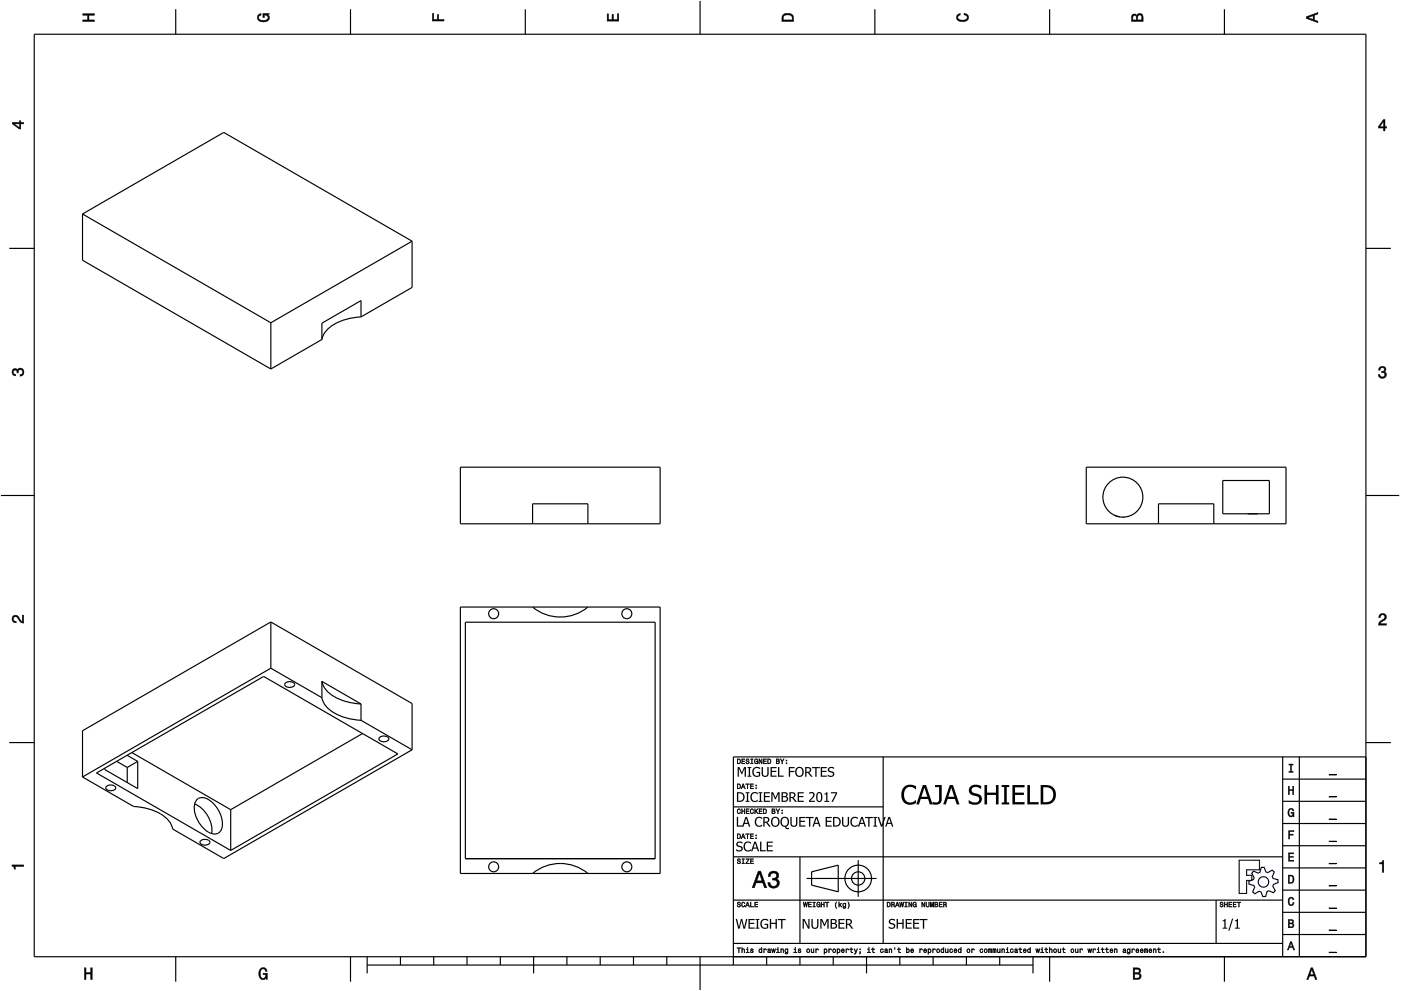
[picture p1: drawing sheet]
<svg xmlns="http://www.w3.org/2000/svg" width="420mm" height="297mm" viewBox="0 0 420 297" stroke-linecap="round" stroke-linejoin="round" font-family="sans-serif">
<g fill="none" stroke="#000" stroke-width=".35">
<path d="M10.3 10.3h399.3v276.5h-399.3zM52.7 2.8v7.5M105.1 2.8v7.5M157.5 2.8v7.5M210 .3v10M262.4 2.8v7.5M314.8 2.8v7.5M367.2 2.8v7.5M2.8 74.4h7.5M24.7 64.1l42.4-24.4 56.5 32.6M24.7 64.1v13.9l56.5 32.6M24.7 64.1l56.5 32.6"/>
<path d="M123.6 72.3l-42.4 24.4M123.6 72.3v13.9l-15.3 8.8M409.6 74.4h7.5M81.2 96.7v13.9M108.3 95a13.8 13.8 0 0 0-11.1 5l-.7 1.8M108.3 95v-4.9l-11.8 6.8v4.9M96.5 101.8l-15.3 8.8M.3 148.5h10M159.7 157h16.6M159.7 157h-21.6v-17h59.9v17h-21.7M159.7 157v-6h16.6v6M334.3 154.5l1.5 .4"/>
<path d="M336.7 155h.1M336.8 155h.1M336.9 155h-.1M337.1 155h-.2M347.4 157h16.6M347.4 157h-21.6v-17h59.9v17h-21.7M347.4 157v-6h16.6v6M366.7 144h14v10h-14zM374.2 154h3M409.6 148.5h10M81.2 186.4l-56.5 32.6v13.9M81.2 186.4l42.4 24.5v13.8"/>
<path d="M81.2 186.4v13.9M138.1 182h59.9v79.8h-59.9zM139.6 186.5h56.9v70.9h-56.9zM159.7 182a13 13 0 0 0 16.6 0M81.2 200.3l-56.5 32.6M81.2 200.3l15.3 8.8M85.6 204.7a1.86 1.86 0 0 1 2.8 .5 1.73 1.73 0 0 1-3 0zM96.5 209.1a8.4 8.4 0 0 0 6.1 5.7l2.7 .7 3 .4M96.5 204.2a8.4 8.4 0 0 0 6.1 5.7l2.7 .7 3 .4M96.5 204.2v4.9M96.5 204.2l11.8 6.8M108.3 215.9l15.3 8.8"/>
<path d="M108.3 211v4.9M108.7 219.9l-39.5 22.8M2.8 222.6h7.5M28.9 231.7l50.2-28.9 40.2 23.2-50.1 28.9zM32 235.7a1.86 1.86 0 0 1 2.7 .4 1.73 1.73 0 0 1-3 0zM35 228.2l3.2 1.8M38.1 226.4l3.2 1.8M38.2 230v4.6M39.5 225.6l29.7 17.1M41.3 228.2v8.2l-9.9-5.7v-.4M41.3 228.2l-3.1 1.8M59.1 239.7a2.9 2.9 0 0 1 3.7 .2 8.9 8.9 0 0 1 3.8 8.2 2.49 2.49 0 0 1-4.1 1.3 8.7 8.7 0 0 1-4-8.8z"/>
<path d="M113.9 221a1.86 1.86 0 0 1 2.7 .5 1.74 1.74 0 0 1-3 0zM123.6 224.7l-56.5 32.6-15.3-8.8a9 9 0 0 0-7-6l-4.7-.8-15.4-8.8M264.9 226.9v55.9M384.7 233.5h24.9M384.7 226.9v59.9M389.7 226.9v59.9M409.6 222.6h7.5M409.6 226.9h-189.7v62.4M58.4 241a8.7 8.7 0 0 1 5.1 8.8M60.2 252a1.86 1.86 0 0 1 2.8 .4 1.73 1.73 0 0 1-3 0zM69.2 242.7v12.2M188 258.3h.1"/>
<path d="M219.9 256.8h164.8M219.9 241.8h45M239.9 256.8v26M257.4 257.8v11M384.7 253.5h24.9M384.7 246.8h24.9M384.7 240.2h24.9M159.7 261.8a13 13 0 0 1 16.6 0M219.9 269.8h164.8M241.9 263.3h21M243.4 261.3l8-2v8l-8-2zM364.7 269.8v13"/>
<path d="M384.7 273.5h24.9M384.7 266.8h24.9M384.7 260.1h24.9M52.7 286.8v7.5M105.1 286.8v7.5M110.1 289.3h199.7M110.1 286.8v5M120.1 286.8v2.5M130.1 286.8v2.5M140.1 286.8v2.5M150 286.8v2.5M160 286.8v5"/>
<path d="M170 286.8v2.5M180 286.8v2.5M190 286.8v2.5M200 286.8v2.5M210 286.8v10M219.9 282.8h164.8M229.9 286.8v2.5M239.9 286.8v2.5M249.9 286.8v2.5M259.9 286.8v5M269.9 286.8v2.5M279.8 286.8v2.5"/>
<path d="M289.8 286.8v2.5M299.8 286.8v2.5M309.8 286.8v5M314.8 286.8v7.5M367.2 286.8v7.5M384.7 280.1h24.9"/>
<circle cx="336.8" cy="149" r="6"/>
<circle cx="148" cy="184" r="1.5"/>
<circle cx="188" cy="184" r="1.5"/>
<circle cx="148" cy="259.8" r="1.5"/>
<circle cx="188" cy="259.8" r="1.5"/>
<circle cx="257.4" cy="263.3" r="4"/>
<circle cx="257.4" cy="263.3" r="2"/>
</g>
<g fill="#000">
<path d="M24.8 4.1h3.5v.5h-1.6v1.4h1.6v.4h-3.5v-.4h1.5v-1.4h-1.5z" fill-rule="evenodd"/>
<path d="M77.5 4.4l.8-.3v.5h-.3a.68 .68 0 0 0-.5 .6 .68 .68 0 0 0 .4 .7 1.68 1.68 0 0 0 2.5-.6 .92 .92 0 0 0-1.1-.8v.8h-.5v-1.3h1.9v.3l-.4 .1 .4 .4a1.19 1.19 0 0 1-.9 1.7 1.9 1.9 0 0 1-2.7-1.3z" fill-rule="evenodd"/>
<path d="M129.7 4h.4v1.8h1v-1.4h.4v1.4h1.7v.5h-3.5z" fill-rule="evenodd"/>
<path d="M182.1 4.2h.4v1.7h1v-1.6h.5v1.6h1.2v-1.8h.4v2.2h-3.5z" fill-rule="evenodd"/>
<path d="M234.9 4.3a2.18 2.18 0 0 0-.4 2.1h3.5v-1.1a1.91 1.91 0 0 0-3.1-1zM235.2 4.7l.4-.2a1.44 1.44 0 0 1 2 .8v.7h-2.7l.1-1.1z" fill-rule="evenodd"/>
<path d="M287.1 4.4l.9-.4v.5l-.3 .1a.66 .66 0 0 0-.5 .6 .66 .66 0 0 0 .4 .6l.5 .2a1.58 1.58 0 0 0 2-.8 .9 .9 0 0 0-1-.7v-.5a1.24 1.24 0 0 1 1.4 1 1.24 1.24 0 0 1-1.1 1.4 1.92 1.92 0 0 1-2.6-1.2z" fill-rule="evenodd"/>
<path d="M339.6 4.4l-.3 2h3.5v-1.3a.98 .98 0 0 0-.7-1.1 .98 .98 0 0 0-1.2 .6 .83 .83 0 0 0-1.3-.2zM339.9 4.8l.4-.2 .4 .2 .1 1.2h-1.1zM341.3 4.7l.5-.2a.57 .57 0 0 1 .6 .7v.8h-1.2z" fill-rule="evenodd"/>
<path d="M391.7 5v.5l3.5 1.3v-.5l-1-.3v-1.4l1-.4v-.5zM392.2 5.3l1.6-.6v1.1z" fill-rule="evenodd"/>
<path d="M3.7 36.7v.4l2.1 1.6h.4v-1.6h.9v-.4h-.9v-.5h-.4v.5zM4.3 37.1h1.5v1.2z" fill-rule="evenodd"/>
<path d="M414.9 35.8l-1.5 2.1v.5h1.5v.8h.5v-.8h.5v-.4h-.5v-2.2zM414.9 36.4v1.6h-1.1z" fill-rule="evenodd"/>
<path d="M3.8 110.7a.85 .85 0 0 1 1.4 .2 1.11 1.11 0 0 1 1.6-.4 1.11 1.11 0 0 1 .3 1.6l-.6 .6-.5 .1v-.5a.72 .72 0 0 0 .9-.7 .72 .72 0 0 0-.8-.7 .72 .72 0 0 0-.6 .9h-.4a.62 .62 0 0 0-.4-.8 .62 .62 0 0 0-.8 .4 .62 .62 0 0 0 .5 .8h.3v.5a1.17 1.17 0 0 1-1.1-.7 1.17 1.17 0 0 1 .2-1.3z" fill-rule="evenodd"/>
<path d="M413.7 110.1a1.01 1.01 0 0 1 1.6-.2 1.01 1.01 0 0 1-.1 1.5 1.11 1.11 0 0 1 .4 1.6 1.11 1.11 0 0 1-1.6 .3l-.6-.6v-.5h.4a.72 .72 0 0 0 .7 .9 .72 .72 0 0 0 .7-.8 .72 .72 0 0 0-.9-.6v-.4a.62 .62 0 0 0 .8-.4 .62 .62 0 0 0-.4-.8 .62 .62 0 0 0-.8 .5v.4h-.5z" fill-rule="evenodd"/>
<path d="M3.9 184.7a1.22 1.22 0 0 1 2 .7l.8 .9v-1.9h.4v2.4a2.76 2.76 0 0 1-2.1-1.8 .69 .69 0 0 0-1 .5 .69 .69 0 0 0 .9 .7l-.1 .5a1.19 1.19 0 0 1-1.1-.7 1.19 1.19 0 0 1 .2-1.3z" fill-rule="evenodd"/>
<path d="M413.8 184.2a1.17 1.17 0 0 1 1.9 .3 1.17 1.17 0 0 1-1 1.7l-.8 .7h1.9v.5h-2.4a2.75 2.75 0 0 1 1.8-2.1 .69 .69 0 0 0-.5-1 .69 .69 0 0 0-.8 .8h-.4z" fill-rule="evenodd"/>
<path d="M221.1 227.5v1.5h.5a.77 .77 0 0 0 .6-.8 .77 .77 0 0 0-.6-.7zM221.3 227.6a.57 .57 0 0 1 .6 .6 .57 .57 0 0 1-.6 .6zM222.4 227.5v1.5h1v-.2h-.8v-.5h.7v-.2h-.7v-.5h.8v-.1zM223.8 227.5a.6 .6 0 0 0 .1 .7 .6 .6 0 0 0 .6 .2 .33 .33 0 0 1-.3 .4 .33 .33 0 0 1-.4-.3h-.2a.54 .54 0 0 0 .6 .5 .54 .54 0 0 0 .5-.6 .54 .54 0 0 0-.7-.4 .28 .28 0 0 1 .1-.4 .28 .28 0 0 1 .4 .3h.2l-.1-.2-.2-.3zM225.1 227.5v.1h.3v1.2h-.3v.2h.8v-.2h-.3v-1.2h.3v-.1zM226.4 227.6a.72 .72 0 0 0-.2 1 .72 .72 0 0 0 .9 .3l.2 .1v-.9h-.5v.2h.3l-.2 .5a.52 .52 0 0 1-.6-.6 .52 .52 0 0 1 .7-.4l.3 .1-.3-.5zM227.6 227.5v1.5h.2v-1.3l.5 1.3h.3v-1.5h-.2v1.2l-.6-1.2zM228.9 227.5v1.5h1v-.2h-.8v-.5h.7v-.2h-.7v-.5h.8v-.1zM230.2 227.5v1.5h.5a.77 .77 0 0 0 .6-.8 .77 .77 0 0 0-.6-.7zM230.4 227.6a.57 .57 0 0 1 .6 .6 .57 .57 0 0 1-.6 .6zM232.8 227.5v1.5h.5a.42 .42 0 0 0 .5-.4 .42 .42 0 0 0-.3-.5l.2-.2-.1-.3zM233 227.6h.3a.23 .23 0 0 1 .3 .3 .23 .23 0 0 1-.3 .2h-.3zM233 228.3h.3a.26 .26 0 0 1 .3 .2 .26 .26 0 0 1-.3 .3h-.3zM234 227.5l.5 .9v.6h.2v-.7l.5-.8h-.2l-.4 .7-.4-.7zM235.7 228.6v.4h.3v-.4zM235.7 227.8v.3h.3v-.3z" fill-rule="evenodd"/>
<path d="M221.1 234.9v1.5h.5a.77 .77 0 0 0 .6-.7 .77 .77 0 0 0-.6-.8zM221.3 235.1a.57 .57 0 0 1 .6 .6 .57 .57 0 0 1-.6 .6zM222.8 234.9l-.6 1.5h.2l.2-.4h.6l.1 .4h.2l-.5-1.5zM222.9 235.2l.2 .6h-.4zM223.6 234.9v.2h.5v1.3h.2v-1.3h.4v-.2zM225 234.9v1.5h1v-.1h-.8v-.5h.7v-.2h-.7v-.5h.8v-.2zM226.6 236.1v.3h.3v-.3zM226.6 235.3v.3h.3v-.3z" fill-rule="evenodd"/>
<path d="M386.3 235.7h.4v1h1v-1h.3v2.5h-.3v-1.2h-1v1.2h-.4z" fill-rule="evenodd"/>
<path d="M386.5 229h1.3v.3h-.5v1.9h.5v.3h-1.3v-.3h.5v-1.9h-.5z" fill-rule="evenodd"/>
<path d="M3.6 259.2h3.5v.5h-2.5v.8h-.3a.77 .77 0 0 0-.7-.9z" fill-rule="evenodd"/>
<path d="M221.2 257.5a.6 .6 0 0 0 .1 .7 .6 .6 0 0 0 .6 .2 .33 .33 0 0 1-.3 .4 .33 .33 0 0 1-.4-.4h-.2a.54 .54 0 0 0 .6 .6 .54 .54 0 0 0 .5-.7 .54 .54 0 0 0-.7-.3 .28 .28 0 0 1 .2-.5 .28 .28 0 0 1 .3 .3h.2l-.1-.2-.2-.2zM222.5 257.4v.2h.3v1.1h-.3v.2h.8v-.2h-.3v-1.1h.3v-.2zM223.7 257.4v.2h.8l-.9 1.3h1.1v-.2h-.8l.8-1.3zM225 257.4v1.5h1v-.2h-.8v-.5h.7v-.2h-.7v-.4h.8v-.2z" fill-rule="evenodd"/>
<path d="M221.1 249.9v1.5h.5a.77 .77 0 0 0 .6-.7 .77 .77 0 0 0-.6-.8zM221.3 250.1a.57 .57 0 0 1 .6 .6 .57 .57 0 0 1-.6 .5zM222.8 249.9l-.6 1.5h.2l.2-.4h.6l.1 .4h.2l-.5-1.5zM222.9 250.1l.2 .7h-.4zM223.6 249.9v.2h.5v1.3h.2v-1.3h.4v-.2zM225 249.9v1.5h1v-.2h-.8v-.5h.7v-.2h-.7v-.4h.8v-.2zM226.6 251.1v.3h.3v-.3zM226.6 250.3v.3h.3v-.3z" fill-rule="evenodd"/>
<path d="M221.2 242.6a.72 .72 0 0 0-.2 1 .72 .72 0 0 0 1 .2l.1-.4-.4 .4a.56 .56 0 0 1-.4-.6 .56 .56 0 0 1 .5-.6l.3 .3-.3-.5zM222.4 242.4v1.5h.2v-.7h.6v.7h.2v-1.5h-.2v.6h-.6v-.6zM223.7 242.4v1.5h1v-.2h-.8v-.5h.7v-.1h-.7v-.5h.8v-.2zM225.1 242.6a.72 .72 0 0 0-.2 1 .72 .72 0 0 0 1 .2l.1-.4-.4 .4a.56 .56 0 0 1-.4-.6 .56 .56 0 0 1 .5-.6l.3 .3-.3-.5zM226.3 242.4v1.5h.2l.2-.7 .5 .7h.2l-.6-.8 .6-.7h-.2l-.7 .7v-.7zM227.6 242.4v1.5h1v-.2h-.8v-.5h.7v-.1h-.7v-.5h.8v-.2zM228.9 242.4v1.5h.5a.77 .77 0 0 0 .6-.7 .77 .77 0 0 0-.6-.8zM229.1 242.6a.57 .57 0 0 1 .6 .6 .57 .57 0 0 1-.6 .5zM231.5 242.4v1.5h.5a.42 .42 0 0 0 .5-.3 .42 .42 0 0 0-.3-.5l.2-.2-.1-.4zM231.7 242.6h.3a.23 .23 0 0 1 .3 .2 .23 .23 0 0 1-.3 .3h-.3zM231.7 243.2h.3a.26 .26 0 0 1 .3 .3 .26 .26 0 0 1-.3 .2h-.3zM232.7 242.4l.5 .9v.6h.2v-.6l.5-.9h-.2l-.4 .7-.4-.7zM234.4 243.6v.3h.3v-.3zM234.4 242.8v.3h.3v-.3z" fill-rule="evenodd"/>
<path d="M386.4 255.6h1.6v.3h-1.3v.8h1.2v.3h-1.2v.8h1.3v.3h-1.6z" fill-rule="evenodd"/>
<path d="M386.4 249h1.7v.3h-1.3v.7h1v.3h-1v1.2h-.4z" fill-rule="evenodd"/>
<path d="M386.5 242.6a.85 .85 0 0 1 .9-.3 .85 .85 0 0 1 .6 .8h-.3l-.3-.5a1.04 1.04 0 0 0-.9 .9 1.04 1.04 0 0 0 .7 1.1l.4-.2 .1-.6h-.5v-.3h.9v1.3l-.3-.3-.4 .4a1.2 1.2 0 0 1-1.1-1.9z" fill-rule="evenodd"/>
<path d="M221.2 270.5a.6 .6 0 0 0 .1 .6 .6 .6 0 0 0 .6 .3 .33 .33 0 0 1-.3 .4 .33 .33 0 0 1-.4-.4h-.2a.54 .54 0 0 0 .6 .6 .54 .54 0 0 0 .5-.7 .54 .54 0 0 0-.7-.4 .28 .28 0 0 1 .2-.4 .28 .28 0 0 1 .3 .3h.2l-.1-.2-.2-.2zM222.5 270.5a.72 .72 0 0 0-.2 1 .72 .72 0 0 0 1 .3l.1-.5-.4 .4a.56 .56 0 0 1-.4-.6 .56 .56 0 0 1 .5-.5l.3 .2-.3-.4zM224.1 270.4l-.6 1.5h.2l.2-.5h.6l.1 .5h.2l-.5-1.5zM224.2 270.6l.2 .7h-.4zM225 270.4v1.5h1v-.2h-.8v-1.3zM226.3 270.4v1.5h1v-.2h-.8v-.5h.7v-.2h-.7v-.4h.8v-.2z" fill-rule="evenodd"/>
<path d="M227.4 261.1l-1.8 5h.6l.6-1.5h1.9l.6 1.5h.6l-1.8-5zM227.8 261.8l.7 2.2h-1.5zM230.8 261.5l-.4 1.2h.6a.88 .88 0 0 1 .5-1.1 .88 .88 0 0 1 1.1 .4 .88 .88 0 0 1-.3 1.2h-.7v.6a1.03 1.03 0 0 1 1.4 .6 1.03 1.03 0 0 1-.7 1.3 1.03 1.03 0 0 1-1.3-.7l-.1-.5h-.6a1.68 1.68 0 0 0 2.1 1.7 1.68 1.68 0 0 0 .9-2.6l-.4-.2a1.29 1.29 0 0 0 .6-1.6 1.29 1.29 0 0 0-1.5-.7z" fill-rule="evenodd"/>
<path d="M240.9 270.4l.2 1.5h.2l.2-1.3 .3 1.3h.2l.2-1.5h-.2l-.1 1.3-.3-1.3h-.1l-.3 1.3-.1-1.3zM242.4 270.4v1.5h.9v-.2h-.7v-.5h.7v-.2h-.7v-.4h.7v-.2zM243.8 270.4v.2h.3v1.1h-.3v.2h.7v-.2h-.3v-1.1h.3v-.2zM245 270.5a.72 .72 0 0 0-.2 1 .72 .72 0 0 0 1 .3l.2 .1v-.8h-.6v.2h.4l-.2 .4a.52 .52 0 0 1-.6-.6 .52 .52 0 0 1 .7-.4l.3 .1-.3-.4zM246.2 270.4v1.5h.2v-.7h.6v.7h.2v-1.5h-.2v.6h-.6v-.6zM247.5 270.4v.2h.4v1.3h.2v-1.3h.5v-.2zM250.8 270.3a1.35 1.35 0 0 0 .1 2 1.84 1.84 0 0 1 0-2zM251.5 270.3v1.6h.2l.2-.6 .4 .6h.2l-.5-.8 .5-.4-.8 .5v-.9zM252.9 270.8a.55 .55 0 0 0-.2 .8 .55 .55 0 0 0 .8 .1 .4 .4 0 0 1-.2 .4 .4 .4 0 0 1-.5-.1 .47 .47 0 0 0 .5 .3 .47 .47 0 0 0 .4-.5v-1.1l-.2 .2-.3-.2zM253 271l.1-.1a.39 .39 0 0 1 .4 .4 .39 .39 0 0 1-.5 .3zM254.3 270.3a1.85 1.85 0 0 1 0 2 1.22 1.22 0 0 0 0-2z" fill-rule="evenodd"/>
<path d="M266 270.4v1.5h.5a.77 .77 0 0 0 .6-.8 .77 .77 0 0 0-.6-.7zM266.2 270.6a.57 .57 0 0 1 .7 .5 .57 .57 0 0 1-.7 .6zM267.3 270.4v1.5h.2v-.7a.45 .45 0 0 1 .5 .2 .45 .45 0 0 1 .1 .5l.2-.1-.2-.7a.41 .41 0 0 0 .2-.4 .41 .41 0 0 0-.5-.3zM267.5 270.6h.3a.25 .25 0 0 1 .3 .2 .25 .25 0 0 1-.3 .3h-.3zM269 270.4l-.5 1.5h.2l.1-.5h.6l.2 .5h.2l-.6-1.5zM269.1 270.6l.2 .7h-.4zM269.7 270.4l.3 1.5h.2l.2-1.3 .2 1.3h.2l.3-1.5h-.2l-.2 1.3-.2-1.3h-.2l-.2 1.3-.2-1.3zM271.3 270.4v.2h.3v1.1h-.3v.2h.8v-.2h-.3v-1.1h.3v-.2zM272.5 270.4v1.5h.2v-1.3l.6 1.3h.2v-1.5h-.2v1.2l-.5-1.2zM273.9 270.5a.72 .72 0 0 0-.2 1 .72 .72 0 0 0 .9 .3l.2 .1v-.8h-.5v.2h.3l-.2 .4a.52 .52 0 0 1-.5-.6 .52 .52 0 0 1 .7-.4l.2 .1-.3-.4zM276.4 270.4v1.5h.2v-1.3l.6 1.3h.2v-1.5h-.2v1.2l-.6-1.2zM277.7 270.4v.9a.52 .52 0 0 0 .5 .6 .52 .52 0 0 0 .5-.6v-.9h-.2v.9a.33 .33 0 0 1-.3 .4 .33 .33 0 0 1-.3-.4v-.9zM279 270.4v1.5h.1v-1.4l.3 1.4h.2l.3-1.4v1.4h.1v-1.5h-.2l-.3 1.3-.3-1.3zM280.3 270.4v1.5h.6a.42 .42 0 0 0 .4-.3 .42 .42 0 0 0-.2-.5l.2-.2-.1-.4zM280.5 270.6h.3a.23 .23 0 0 1 .3 .2 .23 .23 0 0 1-.3 .2h-.3zM280.5 271.2h.3a.26 .26 0 0 1 .3 .2 .26 .26 0 0 1-.3 .3h-.3zM281.6 270.4v1.5h1v-.2h-.8v-.5h.7v-.2h-.7v-.4h.8v-.2zM282.9 270.4v1.5h.2v-.7a.45 .45 0 0 1 .5 .2 .45 .45 0 0 1 .1 .5l.2-.1-.2-.7a.41 .41 0 0 0 .2-.4 .41 .41 0 0 0-.5-.3zM283.1 270.6h.3a.25 .25 0 0 1 .3 .2 .25 .25 0 0 1-.3 .3h-.3z" fill-rule="evenodd"/>
<path d="M366 270.5a.6 .6 0 0 0 0 .6 .6 .6 0 0 0 .7 .3 .33 .33 0 0 1-.3 .4 .33 .33 0 0 1-.4-.4h-.2a.54 .54 0 0 0 .6 .6 .54 .54 0 0 0 .5-.7 .54 .54 0 0 0-.8-.4 .28 .28 0 0 1 .2-.4 .28 .28 0 0 1 .4 .3h.2l-.1-.2-.2-.2zM367.2 270.4v1.5h.2v-.7h.6v.7h.2v-1.5h-.2v.6h-.6v-.6zM368.5 270.4v1.5h.9v-.2h-.7v-.5h.7v-.2h-.7v-.4h.7v-.2zM369.8 270.4v1.5h.9v-.2h-.7v-.5h.7v-.2h-.7v-.4h.7v-.2zM371 270.4v.2h.5v1.3h.2v-1.3h.4v-.2z" fill-rule="evenodd"/>
<path d="M386.3 262.3v2.5h.9a1.28 1.28 0 0 0 1-1.3 1.28 1.28 0 0 0-1-1.2zM386.7 262.6a.96 .96 0 0 1 1.1 .9 .96 .96 0 0 1-1.1 1z" fill-rule="evenodd"/>
<path d="M386.3 275.6v2.5h1a.7 .7 0 0 0 .8-.5 .7 .7 0 0 0-.5-.9l.4-.5a.62 .62 0 0 0-.8-.6zM386.7 275.9h.5a.38 .38 0 0 1 .4 .4 .38 .38 0 0 1-.4 .3h-.5zM386.7 276.9h.5a.43 .43 0 0 1 .5 .4 .43 .43 0 0 1-.5 .5h-.5z" fill-rule="evenodd"/>
<path d="M386.5 269.2a.85 .85 0 0 1 1-.3 .85 .85 0 0 1 .6 .8h-.4l-.3-.5a1.05 1.05 0 0 0-.8 .9 1.05 1.05 0 0 0 .6 1.1l.4-.2 .2-.5h.3a.89 .89 0 0 1-.8 1 .89 .89 0 0 1-1-.7z" fill-rule="evenodd"/>
<path d="M413.7 258.6a.77 .77 0 0 0 1-.7h.3v3.5h-.5v-2.4h-.8z" fill-rule="evenodd"/>
<path d="M25.3 290.1h.5v1.4h1.4v-1.4h.5v3.5h-.5v-1.7h-1.4v1.7h-.5z" fill-rule="evenodd"/>
<path d="M78 290.5a1.19 1.19 0 0 1 1.3-.5 1.19 1.19 0 0 1 .8 1.1h-.5l-.1-.3a.68 .68 0 0 0-.6-.4 .68 .68 0 0 0-.6 .4 1.68 1.68 0 0 0 .6 2.5 .92 .92 0 0 0 .8-1.2h-.8v-.4h1.3v1.9h-.3l-.1-.5-.4 .4a1.19 1.19 0 0 1-1.7-.9v-1.5z" fill-rule="evenodd"/>
<path d="M221 284.1v.1h.5v1.4h.2v-1.4h.4v-.1zM222.4 284v1.6h.2v-.9l.3-.2 .2 .2v.9h.2v-.8a.38 .38 0 0 0-.2-.4 .38 .38 0 0 0-.5 .2v-.6zM223.8 284.4l.3 .2v.8l-.4 .2h1l-.4-.2v-1zM224.1 284l.2 .2zM225.2 284.5l-.1 .4 .6 .2a.26 .26 0 0 1-.2 .4 .26 .26 0 0 1-.3-.3h-.2a.42 .42 0 0 0 .6 .4 .42 .42 0 0 0 .1-.7l-.5-.2 .3-.2 .4 .2-.1-.2zM227.7 284.5a.54 .54 0 0 0-.2 .8 .54 .54 0 0 0 .8 .1l.2 .2v-1.6h-.2v.6l-.3-.2zM227.8 284.6h.1a.39 .39 0 0 1 .4 .4 .39 .39 0 0 1-.5 .3zM229 284.4v1.2h.2l.1-1 .6 .2a.38 .38 0 0 0-.3-.4 .38 .38 0 0 0-.4 .2zM230.4 284.5l-.2 .2 .6-.2 .1 .3a.42 .42 0 0 0-.7 .2 .42 .42 0 0 0 .3 .6l.7-.2-.2-1zM230.4 285.2a.25 .25 0 0 1 .5 0 .25 .25 0 0 1-.5 0zM231.3 284.4l.3 1.2h.2l.2-1 .1 1h.2l.3-1.2h-.2l-.2 1-.1-1h-.2l-.2 1-.2-1zM232.9 284.4l.3 .2v.8l-.4 .2h1l-.4-.2v-1zM233.2 284l.2 .2zM234.1 284.4v1.2h.2v-.9l.3-.2 .2 .2v.9h.2v-.8a.38 .38 0 0 0-.2-.4 .38 .38 0 0 0-.5 .2zM235.5 284.5a.55 .55 0 0 0-.2 .8 .55 .55 0 0 0 .8 .1 .4 .4 0 0 1-.2 .4 .4 .4 0 0 1-.5-.1 .47 .47 0 0 0 .5 .3 .47 .47 0 0 0 .4-.5v-1.1l-.2 .2-.3-.2zM235.6 284.6h.1a.39 .39 0 0 1 .4 .4 .39 .39 0 0 1-.5 .3zM238.1 284.4l.3 .2v.8l-.4 .2h1l-.4-.2v-1zM238.4 284l.2 .2zM239.4 284.5v.4l.6 .2a.26 .26 0 0 1-.2 .4 .26 .26 0 0 1-.3-.3h-.2a.42 .42 0 0 0 .6 .4 .42 .42 0 0 0 .1-.7l-.5-.2 .3-.2 .4 .2-.1-.2zM241.9 285a.57 .57 0 0 0 1.1 0 .57 .57 0 0 0-1.1 0zM242.1 284.6h.1a.39 .39 0 0 1 .5 .4 .39 .39 0 0 1-.6 .3zM243.2 284.4v.8a.38 .38 0 0 0 .3 .4 .38 .38 0 0 0 .4-.2l.2 .2v-1.2h-.2v.8l-.3 .2-.2-.1v-.9zM244.6 284.4v1.2h.2l.1-1 .6 .2a.38 .38 0 0 0-.3-.4 .38 .38 0 0 0-.4 .2zM247.1 284.4v1.6h.2l.1-.5a.53 .53 0 0 0 .7-.5 .53 .53 0 0 0-.8-.4zM247.4 284.6h.1a.39 .39 0 0 1 .4 .4 .39 .39 0 0 1-.5 .3zM248.5 284.4v1.2h.2l.1-1 .6 .2a.38 .38 0 0 0-.3-.4 .38 .38 0 0 0-.4 .2zM249.7 285a.57 .57 0 0 0 1.1 0 .57 .57 0 0 0-1.1 0zM249.9 284.6h.1a.39 .39 0 0 1 .5 .4 .39 .39 0 0 1-.6 .3zM251 284.4v1.6h.2l.1-.5a.53 .53 0 0 0 .7-.5 .53 .53 0 0 0-.8-.4zM251.3 284.6h.1a.39 .39 0 0 1 .4 .4 .39 .39 0 0 1-.5 .3zM252.4 284.5a.57 .57 0 0 0-.1 .9 .57 .57 0 0 0 .9 0v-.2l-.5 .2-.2-.4h.7l-.1-.5-.3-.1zM252.6 284.6l.3-.1 .1 .4h-.5zM253.7 284.4v1.2h.2l.1-1 .6 .2a.38 .38 0 0 0-.3-.4 .38 .38 0 0 0-.4 .2zM255.2 284.1v.3l-.4 .2h.4v.9l.6 .1-.4-.5v-.5h.4v-.2h-.4v-.3zM256.1 284.4l.5 1.2-.4 .4h.3l.7-1.6h-.2l-.3 1-.4-1zM257.8 284.4v.3h.3v-.3zM257.8 285.2l.2 .4-.2 .4 .3-.4v-.4zM260.2 284.4l.3 .2v.8l-.4 .2h1l-.4-.2v-1zM260.5 284l.2 .2zM261.7 284.1v.3l-.4 .2h.4v.9l.6 .1-.4-.5v-.5h.4v-.2h-.4v-.3zM264.1 284.5a.57 .57 0 0 0-.1 .9 .57 .57 0 0 0 .9-.1l-.1-.2a.32 .32 0 0 1-.5 .1 .32 .32 0 0 1 0-.5 .32 .32 0 0 1 .4 .1h.2l-.2-.4zM265.4 284.5l-.1 .2 .5-.2 .1 .3a.42 .42 0 0 0-.6 .2 .42 .42 0 0 0 .3 .6l.7-.2-.2-1zM265.5 285.2a.25 .25 0 0 1 .5 0 .25 .25 0 0 1-.5 0zM266.6 284.4v1.2h.2v-.9l.3-.2 .2 .2v.9h.2v-.8a.38 .38 0 0 0-.3-.4 .38 .38 0 0 0-.4 .2zM268.3 284l.1 .6zM269.5 284.1v.3l-.4 .2h.4v.9l.6 .1-.5-.5v-.5h.5v-.2h-.5v-.3zM271.8 284v1.6l.2-.2a.49 .49 0 0 0 .8-.4 .49 .49 0 0 0-.8-.4v-.6zM272.1 284.6h.1a.39 .39 0 0 1 .4 .4 .39 .39 0 0 1-.5 .3zM273.2 284.5a.57 .57 0 0 0-.1 .9 .57 .57 0 0 0 .8 0l.1-.2-.6 .2-.1-.4h.7l-.1-.5-.4-.1zM273.3 284.6l.4-.1 .1 .4h-.5zM275.8 284.4v1.2h.2v-1l.7 .2a.38 .38 0 0 0-.3-.4 .38 .38 0 0 0-.5 .2zM277.1 284.5a.57 .57 0 0 0-.1 .9 .57 .57 0 0 0 .8 0l.1-.2-.6 .2-.1-.4h.7l-.1-.5-.4-.1zM277.2 284.6l.4-.1 .1 .4h-.5zM278.3 284.4v1.6h.2v-.5a.53 .53 0 0 0 .8-.5 .53 .53 0 0 0-.8-.4zM278.6 284.6a.39 .39 0 0 1 .5 .4 .39 .39 0 0 1-.5 .3zM279.7 284.4v1.2h.2v-1l.7 .2a.38 .38 0 0 0-.3-.4 .38 .38 0 0 0-.5 .2zM280.8 285a.6 .6 0 0 0 1.2 0 .6 .6 0 0 0-1.2 0zM281.1 284.6h.1a.39 .39 0 0 1 .4 .4 .39 .39 0 0 1-.5 .3zM282.2 284.5a.54 .54 0 0 0-.1 .8 .54 .54 0 0 0 .8 .1l.2 .2v-1.6h-.2v.6l-.3-.2zM282.4 284.6h.1a.39 .39 0 0 1 .4 .4 .39 .39 0 0 1-.5 .3zM283.5 284.4v.8a.38 .38 0 0 0 .3 .4 .38 .38 0 0 0 .4-.2l.2 .2v-1.2h-.2v.8l-.3 .2-.2-.1v-.9zM284.9 284.5a.57 .57 0 0 0-.1 .9 .57 .57 0 0 0 .9-.1l-.2-.2a.32 .32 0 0 1-.4 .1 .32 .32 0 0 1 0-.5 .32 .32 0 0 1 .4 .1h.2l-.3-.4zM286.2 284.5a.57 .57 0 0 0-.1 .9 .57 .57 0 0 0 .8 0l.1-.2-.6 .2-.1-.4h.7l-.1-.5-.4-.1zM286.3 284.6l.4-.1 .1 .4h-.5zM287.4 284.5a.54 .54 0 0 0-.1 .8 .54 .54 0 0 0 .8 .1l.2 .2v-1.6h-.2v.6l-.3-.2zM287.6 284.6h.1a.39 .39 0 0 1 .4 .4 .39 .39 0 0 1-.5 .3zM289.9 285a.6 .6 0 0 0 1.2 0 .6 .6 0 0 0-1.2 0zM290.2 284.6h.1a.39 .39 0 0 1 .4 .4 .39 .39 0 0 1-.5 .3zM291.4 284.4v1.2h.1l.1-1 .7 .2a.38 .38 0 0 0-.3-.4 .38 .38 0 0 0-.5 .2zM294 284.5a.57 .57 0 0 0-.1 .9 .57 .57 0 0 0 .9-.1l-.2-.2a.32 .32 0 0 1-.4 .1 .32 .32 0 0 1-.1-.5 .32 .32 0 0 1 .5 .1h.2l-.3-.4zM295.1 285a.6 .6 0 0 0 1.2 0 .6 .6 0 0 0-1.2 0zM295.4 284.6h.1a.39 .39 0 0 1 .4 .4 .39 .39 0 0 1-.5 .3zM296.4 284.4v1.2h.2l.1-1.1 .2 1.1h.1l.2-1.1 .1 1.1h.2l-.2-1.2zM297.7 284.4v1.2h.2l.1-1.1 .2 1.1h.1l.2-1.1 .1 1.1h.2l-.2-1.2zM299.1 284.4v.8a.38 .38 0 0 0 .2 .4 .38 .38 0 0 0 .5-.2l.2 .2v-1.2h-.2v.8l-.3 .2-.2-.1v-.9zM300.4 284.4v1.2h.2v-.9l.3-.2 .2 .2v.9h.2v-.8a.38 .38 0 0 0-.3-.4 .38 .38 0 0 0-.4 .2zM301.8 284.4l.3 .2v.8l-.4 .2h1l-.4-.2v-1zM302.1 284l.2 .2zM303.1 284.5a.57 .57 0 0 0-.1 .9 .57 .57 0 0 0 .9-.1l-.2-.2a.32 .32 0 0 1-.4 .1 .32 .32 0 0 1-.1-.5 .32 .32 0 0 1 .5 .1h.2l-.3-.4zM304.4 284.5l-.1 .2 .5-.2 .1 .3a.42 .42 0 0 0-.6 .2 .42 .42 0 0 0 .3 .6l.7-.2-.3-1zM304.4 285.2a.25 .25 0 0 1 .5 0 .25 .25 0 0 1-.5 0zM305.8 284.1v.3l-.3 .2h.3l.1 .9 .6 .1-.5-.5v-.5h.5v-.2h-.5v-.3zM307 284.5a.57 .57 0 0 0-.1 .9 .57 .57 0 0 0 .8 0l.1-.2-.6 .2-.2-.4h.8l-.1-.5-.4-.1zM307.1 284.6l.3-.1 .2 .4h-.6zM308.2 284.5a.54 .54 0 0 0-.1 .8 .54 .54 0 0 0 .8 .1l.2 .2v-1.6h-.2v.6l-.3-.2zM308.4 284.6h.1a.39 .39 0 0 1 .4 .4 .39 .39 0 0 1-.5 .3zM310.6 284.4l.3 1.2h.1l.2-1 .2 1h.2l.3-1.2h-.2l-.2 1-.2-1h-.2l-.1 1-.2-1zM312.2 284.4l.3 .2v.8l-.4 .2h.9l-.3-.2v-1zM312.5 284l.2 .2zM313.6 284.1v.3l-.3 .2h.3l.1 .9 .6 .1-.5-.5v-.5h.5v-.2h-.5v-.3zM314.7 284v1.6h.2v-.9l.3-.2 .2 .2v.9h.2v-.8a.38 .38 0 0 0-.3-.4 .38 .38 0 0 0-.4 .2v-.6zM315.9 285a.6 .6 0 0 0 1.2 0 .6 .6 0 0 0-1.2 0zM316.2 284.6h.1a.39 .39 0 0 1 .4 .4 .39 .39 0 0 1-.5 .3zM317.3 284.4v.8a.38 .38 0 0 0 .2 .4 .38 .38 0 0 0 .5-.2l.2 .2v-1.2h-.2v.8l-.3 .2-.2-.1v-.9zM318.8 284.1v.3l-.3 .2h.3l.1 .9 .5 .1-.4-.5v-.5h.4v-.2h-.4v-.3zM321.1 285a.6 .6 0 0 0 1.2 0 .6 .6 0 0 0-1.2 0zM321.4 284.6h.1a.39 .39 0 0 1 .4 .4 .39 .39 0 0 1-.5 .3zM322.5 284.4v.8a.38 .38 0 0 0 .2 .4 .38 .38 0 0 0 .5-.2l.2 .2v-1.2h-.2l-.1 .8-.2 .2-.2-.1v-.9zM323.8 284.4v1.2h.2l.1-1 .6 .2a.38 .38 0 0 0-.3-.4 .38 .38 0 0 0-.4 .2zM326.2 284.4l.3 1.2h.1l.2-1 .2 1h.2l.3-1.2h-.2l-.2 1-.2-1h-.2l-.2 1-.1-1zM327.7 284.4v1.2h.2l.1-1 .6 .2a.38 .38 0 0 0-.3-.4 .38 .38 0 0 0-.4 .2zM329.1 284.4l.3 .2v.8l-.4 .2h.9l-.4-.2v-1zM329.3 284l.2 .2zM330.5 284.1v.3l-.3 .2h.3l.1 .9 .5 .1-.4-.5v-.5h.4v-.2h-.4v-.3zM331.8 284.1v.3l-.3 .2h.3l.1 .9 .5 .1-.4-.5v-.5h.4v-.2h-.4v-.3zM333 284.5a.57 .57 0 0 0-.1 .9 .57 .57 0 0 0 .8 0l.1-.2-.6 .2-.2-.4h.8l-.1-.5-.4-.1zM333.1 284.6l.3-.1 .2 .4h-.6zM334.2 284.4v1.2h.1l.1-.9 .3-.2 .2 .2v.9h.2v-.8a.38 .38 0 0 0-.3-.4 .38 .38 0 0 0-.5 .2zM336.9 284.5l-.1 .2 .5-.2 .1 .3a.42 .42 0 0 0-.6 .2 .42 .42 0 0 0 .3 .6l.6-.2-.2-1zM336.9 285.2a.25 .25 0 0 1 .5 0 .25 .25 0 0 1-.5 0zM338.1 284.5a.55 .55 0 0 0-.1 .8 .55 .55 0 0 0 .8 .1 .4 .4 0 0 1-.3 .4 .4 .4 0 0 1-.5-.1 .47 .47 0 0 0 .6 .3 .47 .47 0 0 0 .4-.5v-1.1l-.2 .2-.4-.2zM338.3 284.6a.39 .39 0 0 1 .5 .4 .39 .39 0 0 1-.5 .3zM339.4 284.4v1.2h.2l.1-1 .6 .2a.38 .38 0 0 0-.3-.4 .38 .38 0 0 0-.4 .2zM340.8 284.5a.57 .57 0 0 0-.1 .9 .57 .57 0 0 0 .8 0l.1-.2-.6 .2-.2-.4h.8l-.1-.5-.4-.1zM340.9 284.6l.3-.1 .2 .4h-.6zM342.1 284.5a.57 .57 0 0 0-.1 .9 .57 .57 0 0 0 .8 0l.1-.2-.6 .2-.2-.4h.8l-.1-.5-.4-.1zM342.2 284.6l.3-.1 .2 .4h-.6zM343.2 284.4v1.2h.2l.1-1.1 .1 1.1h.2l.1-1.1 .2 1.1h.1l-.1-1.2zM344.7 284.5a.57 .57 0 0 0-.1 .9 .57 .57 0 0 0 .8 0l.1-.2-.6 .2-.2-.4h.8l-.2-.5-.3-.1zM344.8 284.6l.3-.1 .2 .4h-.6zM345.9 284.4v1.2h.1l.1-.9 .2-.2 .3 .2v.9h.2v-.8a.38 .38 0 0 0-.3-.4 .38 .38 0 0 0-.5 .2zM347.4 284.1v.3l-.3 .2h.3l.1 .9 .5 .1-.4-.5v-.5h.4v-.2h-.4v-.3zM348.7 285.2v.4h.3v-.4z" fill-rule="evenodd"/>
<path d="M339.8 290.1v3.5h1.3a.98 .98 0 0 0 1.1-.7 .98 .98 0 0 0-.6-1.2 .86 .86 0 0 0 .5-1 .86 .86 0 0 0-1-.6zM340.3 290.5h.7a.53 .53 0 0 1 .6 .6 .53 .53 0 0 1-.6 .4h-.7zM340.3 292h.7a.61 .61 0 0 1 .8 .5 .61 .61 0 0 1-.7 .7h-.8z" fill-rule="evenodd"/>
<path d="M387 282.2l-.9 2.5h.3l.3-.7h1l.2 .7h.4l-.9-2.5zM387.2 282.6l.4 1.1h-.8z" fill-rule="evenodd"/>
<path d="M393.2 290.1l-1.3 3.5h.4l.4-1h1.4l.4 1h.4l-1.2-3.5zM393.4 290.6l.6 1.5h-1.1z" fill-rule="evenodd"/>
</g>
<g fill="#000">
<path d="M24.8 4.1v.5l1.5-.1v1.5h-1.5v.4h3.5v-.4h-1.7v-1.5l1.7 .1v-.5zM24.8 4h3.6v.6h-1.7v1.4l1.7-.1v.6h-3.6v-.6h1.5v-1.3h-1.5z"/>
<path d="M77.5 4.4l-.4 .8 .2 .6 .9 .7h1.6l.9-.7v-1l-.6-.5h.6v-.3h-1.9v1.3h.5l-.1-.9 .6 .1 .6 .4v.8l-.8 .4-1.7-.2-.3-.2-.1-.7 .8-.4v-.5zM77.4 4.4l1-.4v.6l-.8 .4v.6l.8 .5h1.2l.7-.5v-.6l-1-.5v.9h-.5v-1.5h2v.4l-.5 .1 .6 .6-.1 .9-1 .7h-1.6l-1-.8-.1-.6z"/>
<path d="M129.7 4v2.3h3.5v-.5l-1.7 .1v-1.5h-.4l.1 1.5h-1.2l.1-1.9zM129.6 4h.5v1.8h1v-1.5h.5l-.1 1.5h1.7v.6h-3.6z"/>
<path d="M182.1 4.2v2.1h3.5v-2.2h-.4v1.8h-1.3v-1.6h-.4l.1 1.6h-1.2l.1-1.7zM182 4.1h.6l-.1 1.8h1v-1.7h.5v1.7h1.2l-.1-1.8h.5v2.3h-3.6z"/>
<path d="M234.9 4.3l-.4 .7v1.4h3.5l-.1-1.7-.4-.4-1.3-.3zM234.9 4.3l1.3-.4 1.4 .4 .3 .4 .2 1.8h-3.7l.1-1.5zM235.2 4.6l1-.2 1.1 .2 .3 .3v1.1h-2.8l.1-1.1zM235.2 4.7l-.2 .2-.1 1.1h2.7l-.1-1.1-.3-.2-1-.2z"/>
<path d="M287.1 4.4l-.3 .8 .1 .6 1 .6h1.5l1-.6v-1l-.7-.7-.6-.1v.5l.8 .2 .2 .5-.1 .4-.7 .4-1.7-.1-.3-.3-.1-.6 .8-.5v-.5zM287.1 4.4l.9-.5v.7l-.7 .4v.6l.8 .4h1.2l.4-.2 .4-.6-.3-.5-.8-.2v-.6l.7 .2 .8 .6-.1 1.1-.9 .7h-1.6l-1-.7-.1-.6z"/>
<path d="M339.6 4.4l-.3 2h3.5v-1.7l-.6-.6-1 .1-.2 .6-.6-.6zM339.5 4.4l1-.3 .4 .5 .6-.6h.7l.6 .6 .1 1.9h-3.6zM339.8 4.7l.5-.1 .4 .2 .1 1.2h-1.1zM339.9 4.8l-.2 1.2h1.1l-.1-1.2-.4-.2zM341.3 4.6l.5-.2 .5 .2 .2 1.4h-1.4zM341.3 4.7l-.1 1.3h1.2l-.1-1.3-.5-.2z"/>
<path d="M391.7 5v.5l3.5 1.3v-.5l-1.1-.3v-1.5l1.1-.3v-.5zM391.7 5l3.6-1.4v.7l-1.1 .3v1.4l1.1 .3v.6l-3.6-1.3zM392 5.3l1.9-.7v1.3zM392.3 5.2l1.5 .6v-1.1z"/>
<path d="M3.7 36.7v.4l2.1 1.6h.4v-1.6h.9v-.4l-.9 .1v-.6h-.4l.1 .6zM3.6 36.6l2.2 .1v-.6h.5l-.1 .6 1-.1v.6l-1-.1 .1 1.6h-.5l-2.2-1.5zM4.1 37.1h1.8v1.3zM4.3 37.1l1.5 1.2v-1.2z"/>
<path d="M414.9 35.8l-1.5 2.1v.5l1.6-.1-.1 .9h.5l-.1-.9 .6 .1v-.4h-.6l.1-2.2zM414.9 35.8h.5v2.2l.5-.1v.5h-.5v.9h-.6l.1-.9h-1.6v-.5zM415 36.2v1.8h-1.3zM414.8 36.4l-1 1.6h1.1z"/>
<path d="M3.8 110.7l-.1 1.3 .5 .6 .5 .1v-.5l-.6-.1-.2-.6 .2-.5 .4-.1 .5 .2 .1 .7h.4v-.6l.3-.4 .8 .2 .2 .9-.4 .4h-.4v.5l.5-.1 .6-.6v-1.1l-.6-.6-.7-.1-.6 .7-.2-.4-.5-.2zM3.8 110.7l.7-.3 .5 .1 .2 .4 .6-.6h.8l.6 .7v1.1l-.7 .6-.6 .1v-.6h.4l.4-.3-.1-.9-.8-.2-.3 .4 .1 .7h-.6v-.8l-.5-.2-.4 .2-.1 .4 .2 .6 .6 .1v.5h-.6l-.6-.7z"/>
<path d="M413.7 110.1l-.3 .9h.5v-.4l.3-.4 .9 .1 .1 .7-.4 .3h-.5v.4l.9 .1 .2 .5-.5 .7-.9-.2-.2-.6h-.4v.5l.6 .6h1.1l.4-.2 .3-.8-.1-.5-.6-.4 .5-.2v-.9l-.6-.4-.5-.1zM413.7 110l.9-.3 .8 .3 .3 .3-.1 .9-.4 .2 .5 .3 .2 .6-.4 .9-.4 .2h-1.1l-.6-.6-.1-.6h.6l.1 .6 .6 .2 .5-.2 .2-.5-.2-.5h-.8v-.6l.5 .1 .3-.3-.1-.6-.7-.1-.4 .3v.4h-.5z"/>
<path d="M3.9 184.7l-.3 .8 .3 .9 1 .3v-.5l-.7-.1-.3-.5 .2-.6 .5-.2 .7 .3 .9 1.4 .9 .3v-2.4h-.4v2l-.5-.4-.9-1.4-.7-.2zM3.8 184.7l.8-.4 .7 .2 .9 1.5 .5 .3-.1-2h.6v2.5l-1.1-.2-.9-1.5-.6-.2-.4 .1-.2 .6 .2 .5 .7 .1v.6l-1-.4-.4-.9z"/>
<path d="M413.8 184.2l-.3 .9h.4l.2-.6 .5-.3 .6 .2 .2 .5-.3 .6-1.4 1-.3 .9h2.4v-.5l-2 .1 .3-.5 1.3-.7 .4-.9-.1-.4-.6-.6h-.9zM413.8 184.1l.8-.3 .9 .3 .3 .4-.1 1.1-1.5 .9-.3 .4h2v.5h-2.6l.3-1 1.4-.9 .3-.6-.2-.4-.5-.2-.5 .2-.1 .7h-.6z"/>
<path d="M221.1 227.5v1.5l.7-.1 .3-.4v-.8l-.4-.2zM221 227.4h.7l.4 .3 .1 .8-.4 .5h-.8zM221.2 227.6l.7 .1 .1 .8-.2 .3h-.6zM221.3 227.6v1.2l.4-.1 .1-.9zM222.4 227.5v1.5h1v-.2h-.8v-.6h.7h-.7v-.6h.8v-.1zM222.4 227.4h1v.3l-.8-.1v.5l.8-.1v.3h-.8v.5l.8-.1v.3h-1zM223.8 227.5v.6l.8 .4-.3 .4-.4-.1-.1-.3h-.2l.1 .2 .3 .3h.4l.3-.7-.9-.5 .2-.3 .4 .1 .1 .3h.2l-.1-.2-.2-.3zM223.8 227.5l.6-.1 .3 .3v.3h-.3l-.2-.4-.3 .2 .8 .5v.4l-.3 .3h-.5l-.3-.3v-.3h.3v.3l.3 .1 .3-.3-.8-.5zM225.1 227.5v.1h.3v1.2h-.3v.2h.8v-.2h-.4v-1.2h.4v-.1zM225 227.4h.9v.3h-.3v1.1l.3-.1v.3h-.9v-.3h.4v-1.1l-.4 .1zM226.4 227.6l-.2 .6 .2 .6 .5 .2 .3-.4 .1 .4v-.9h-.5v.2h.4l-.3 .5h-.3l-.2-.3 .1-.8 .4-.2 .4 .4-.2-.4-.3-.1zM226.3 227.6l.5-.3 .4 .2 .2 .5-.8-.4-.2 .9 .5 .3 .2-.5-.4 .1v-.3h.7v.9h-.2v-.2l-.4 .3-.5-.3-.2-.6zM227.6 227.5v1.5h.2v-1.3l.5 1.3h.3v-1.5h-.2l-.1 1.2-.5-1.2zM227.5 227.4h.4l.5 1.3-.1-1.3h.3v1.6h-.3l-.5-1.3v1.3h-.3zM228.9 227.5v1.5h1v-.2h-.8v-.6h.7h-.7v-.6h.8v-.1zM228.9 227.4h1v.3l-.8-.1v.5l.8-.1v.3h-.8v.5l.8-.1v.3h-1zM230.2 227.5v1.5l.7-.1 .3-.4v-.8l-.4-.2zM230.1 227.4h.7l.4 .3 .1 .8-.4 .5h-.8zM230.3 227.6l.7 .1 .1 .8-.2 .3h-.6zM230.4 227.6v1.2l.4-.1 .1-.9zM232.8 227.5v1.5l.7-.1 .3-.5-.4-.2 .3-.2v-.3zM232.7 227.4h.8l.3 .2-.3 .5 .4 .3-.2 .5-1 .1zM232.9 227.6h.6l.1 .4-.7 .1zM233 227.6v.5l.5-.1v-.3zM232.9 228.2l.7 .1v.5h-.7zM233 228.3v.5l.5-.1v-.4zM234 227.5l.6 .8-.1 .7h.2l-.1-.7 .6-.8h-.2l-.4 .8-.4-.8zM233.9 227.4h.4l.3 .8 .3-.8h.4l-.6 .9 .1 .7h-.4l.1-.6zM235.7 228.6v.4h.3v-.4zM235.7 228.6h.4v.4h-.4zM235.7 227.8v.3h.3v-.3zM235.7 227.7h.4v.5h-.4z"/>
<path d="M221.1 234.9v1.5h.7l.3-.4v-.8l-.4-.2zM221 234.9h.7l.4 .3 .1 .8-.4 .5h-.8zM221.2 235.1l.7 .1 .1 .8-.2 .3h-.6zM221.3 235.1v1.2l.4-.1 .1-.9zM222.8 234.9l-.6 1.5h.2l.1-.5h.7l.1 .5h.2l-.5-1.5zM222.7 234.9h.3l.6 1.6h-.3l-.1-.5h-.6l-.1 .5h-.4zM222.9 235l.3 .9h-.6zM222.8 235.2l-.1 .6h.4zM223.6 234.9v.2h.5v1.3h.2l-.1-1.3h.5v-.2zM223.6 234.9h1.2v.3l-.5-.1v1.4h-.3l.1-1.4-.5 .1zM225 234.9v1.5h1v-.1h-.8v-.6h.7l-.7-.1v-.5h.8v-.2zM225 234.9h1v.3l-.8-.1v.5l.8-.1v.3h-.8v.5l.8-.1v.3h-1zM226.6 236.1v.3h.3v-.3zM226.6 236.1h.4v.4h-.4zM226.6 235.3v.3h.3v-.3zM226.6 235.2h.4v.5h-.4z"/>
<path d="M221 237.5a2.05 2.05 0 0 1 2 .5 1.47 1.47 0 0 1 .2 1.6 1.47 1.47 0 0 1-1.5 .8h-.7zM221.4 237.8v2.2a1.17 1.17 0 0 0 1.5-1.1 1.17 1.17 0 0 0-1.5-1.1zM223.6 237.5h1.1v.2h-.3v2.4h.3v.3h-1.1v-.3h.4v-2.4h-.4zM225.4 237.8l.6-.4h.6l.6 .2v.5a1.08 1.08 0 0 0-1.5 .1 1.08 1.08 0 0 0 0 1.5 1.08 1.08 0 0 0 1.5 0v.5a1.5 1.5 0 0 1-2-.4 1.5 1.5 0 0 1 .2-2zM227.5 237.5h1.1v.2h-.4v2.4h.4v.3h-1.1v-.3h.4v-2.4h-.4zM229.1 237.5h1.8v.3h-1.4v.8h1.3v.3h-1.3v1.1h1.4v.4h-1.8zM231.3 237.5h.5l.8 1.6 .7-1.6h.5v2.9h-.4v-2.5l-.7 1.7h-.3l-.7-1.7v2.5h-.4zM234.4 237.5h1a.69 .69 0 0 1 .8 .4 .69 .69 0 0 1-.4 .8 .86 .86 0 0 1 .5 1.1 .86 .86 0 0 1-1.1 .6h-.8zM234.8 237.8v.8h.4a.46 .46 0 0 0 .6-.4 .46 .46 0 0 0-.6-.4zM234.8 239v1a.75 .75 0 0 0 .8 0 .75 .75 0 0 0 .3-.8l-.3-.2zM236.8 237.5h.7a.85 .85 0 0 1 1 .5 .85 .85 0 0 1-.5 1.1l1 1.3h-.5l-.9-1.2h-.5v1.2h-.3zM237.1 237.8v1.1a.64 .64 0 0 0 .9-.2 .64 .64 0 0 0-.1-.9zM239.2 237.5h1.8v.3h-1.4v.8h1.3v.3h-1.3v1.1h1.4v.4h-1.8zM242.7 237.6a1.01 1.01 0 0 1 1.5 .2 1.01 1.01 0 0 1-.4 1.5l-.8 .7h1.4v.4h-1.8v-.5a1.77 1.77 0 0 0 1.1-2.1l-1 .2zM245.2 237.6a1.04 1.04 0 0 1 1.2 .1 1.04 1.04 0 0 1 .2 1.2 1 1 0 0 1-.3 1.3 1 1 0 0 1-1.3-.2 2.67 2.67 0 0 1 .2-2.4zM245.4 237.8l-.2 1.3a.59 .59 0 0 0 .1 .8 .59 .59 0 0 0 .8-.1l.1-1.1a.65 .65 0 0 0-.1-.7 .65 .65 0 0 0-.7-.2zM247.2 237.8l.9-.4v2.7h.6v.3h-1.5v-.3h.6v-2h-.6zM249.2 237.5h1.8v.4l-1.2 2.5h-.4l1.3-2.6h-1.5z"/>
<path d="M221 237.4a2.05 2.05 0 0 1 2 .6 1.47 1.47 0 0 1 .2 1.6 1.47 1.47 0 0 1-1.5 .8h-.7zM221 237.5v2.9l1.7-.3a1.56 1.56 0 0 0 0-2.4zM221.4 237.8v2.2a1.17 1.17 0 0 0 1.5-1.1 1.17 1.17 0 0 0-1.5-1.1zM221.4 237.8l1.1 .2a1.25 1.25 0 0 1 0 1.8l-1.1 .2zM223.6 237.4h1.1v.4h-.3v2.3h.3v.3h-1.1v-.3h.4v-2.4l-.4 .1zM223.6 237.5v.2h.4v2.4h-.4v.3h1.1v-.3h-.3v-2.4h.3v-.2zM225.4 237.8a1.53 1.53 0 0 1 1.8-.2v.5l-.9-.4-.6 .3a1.14 1.14 0 0 0-.2 1.5 1.14 1.14 0 0 0 1.4 .4l.3-.2v.5l-.3 .1a1.49 1.49 0 0 1-1.8-.6 1.49 1.49 0 0 1 .3-1.9zM225.4 237.8a1.6 1.6 0 0 0 .8 2.6l1-.2v-.5l-.9 .4-.6-.3a1.13 1.13 0 0 1-.1-1.6 1.13 1.13 0 0 1 1.5-.2l.1 .1v-.5l-.7-.2zM227.5 237.4h1.1v.4h-.4v2.3h.4v.3h-1.1v-.3h.4v-2.4l-.4 .1zM227.5 237.5v.2h.4v2.4h-.4v.3h1.1v-.3h-.4v-2.4h.4v-.2zM229.1 237.4h1.8v.4h-1.4v.8h1.3v.3h-1.3v1.1h1.4v.4h-1.8zM229.1 237.5v2.9h1.8v-.4h-1.4v-1.1h1.3v-.3h-1.3v-.8h1.4v-.3zM231.3 237.4h.5l.8 1.7 .7-1.7h.5v3h-.4v-2.5l-.7 1.7h-.3l-.7-1.7v2.5h-.4zM231.3 237.5v2.9h.4v-2.5l.7 1.7h.3l.7-1.7v2.5h.4v-2.9h-.5l-.7 1.6-.8-1.6zM234.4 237.4l1 .1a.68 .68 0 0 1 .8 .4 .68 .68 0 0 1-.4 .8 .77 .77 0 0 1 .6 .7 .77 .77 0 0 1-.3 .7l-1.7 .3zM234.4 237.5v2.9h.8a.87 .87 0 0 0 1.1-.6 .87 .87 0 0 0-.5-1.1 .66 .66 0 0 0 .1-1.1zM234.8 237.8v.8l.9-.1v-.6zM234.8 237.8h.4a.47 .47 0 0 1 .6 .4 .47 .47 0 0 1-.6 .4h-.4zM234.8 239v1h.7l.4-.3a.55 .55 0 0 0-.1-.6 .55 .55 0 0 0-.6-.1zM234.8 239l1 .1a.61 .61 0 0 1 0 .8 .61 .61 0 0 1-.7 .1h-.3zM236.7 237.4l1.5 .2a.85 .85 0 0 1-.2 1.5l1 1.3h-.5l-.9-1.2h-.5v1.2h-.4zM236.8 237.5v2.9h.3v-1.2h.5l.9 1.2h.5l-1-1.3a.85 .85 0 0 0 .5-1.1 .85 .85 0 0 0-1-.5zM237.1 237.8v1.1a.66 .66 0 0 0 .9-.1 .66 .66 0 0 0 0-.9zM237.1 237.8l1 .2-.1 .7-.9 .2zM239.2 237.4h1.8v.4h-1.4v.8h1.3v.3h-1.3v1.1h1.4v.4h-1.8zM239.2 237.5v2.9h1.8v-.4h-1.4v-1.1h1.3v-.3h-1.3v-.8h1.4v-.3zM242.7 237.6a.95 .95 0 0 1 1.3-.1 .95 .95 0 0 1 .1 1.3l-1.1 1.2h1.4v.4h-1.8v-.5a1.93 1.93 0 0 0 1.2-2.1l-.5-.1-.6 .3zM242.7 237.6v.4a.69 .69 0 0 1 1.1-.1 .69 .69 0 0 1-.3 1.1l-.9 .9v.5h1.8v-.4h-1.4a2.03 2.03 0 0 0 1.1-2.4l-.7-.2zM245.2 237.6a1.04 1.04 0 0 1 1.2 .1 1.04 1.04 0 0 1 .2 1.2 1.01 1.01 0 0 1-.3 1.3 1.01 1.01 0 0 1-1.3-.2 2.67 2.67 0 0 1 .2-2.4zM245.2 237.6a2.19 2.19 0 0 0 .2 2.8 1.09 1.09 0 0 0 1.2-1.5 1.06 1.06 0 0 0-.2-1.2 1.06 1.06 0 0 0-1.2-.1zM245.4 237.8l-.2 1.3a.59 .59 0 0 0 .1 .8 .59 .59 0 0 0 .8-.1l.1-1.1a.65 .65 0 0 0-.1-.7 .65 .65 0 0 0-.7-.2zM245.4 237.8l.4-.1 .3 .3v1.8a.45 .45 0 0 1-.4 .3 .45 .45 0 0 1-.4-.3l-.1-1.4zM247.2 237.8l.9-.4v2.7h.6v.3h-1.5v-.3h.6v-2h-.6zM247.2 237.8v.3h.6v2h-.6v.3h1.5v-.3h-.6v-2.7zM249.2 237.4h1.8v.5l-1.2 2.5h-.4l1.3-2.6h-1.5zM249.2 237.5v.3h1.5l-1.3 2.6h.4l1.2-2.5v-.4z"/>
<path d="M221.2 229.9h.5l.8 1.6 .7-1.6h.5v2.9h-.4v-2.5l-.7 1.7h-.3l-.7-1.7v2.5h-.4zM224.2 229.9h1.1v.3h-.4v2.3h.4v.3h-1.1v-.3h.4v-2.3h-.4zM226 230.3l.6-.4h.7l.6 .2v.5a1.15 1.15 0 0 0-1.9 .6 1.15 1.15 0 0 0 1.6 1.2v-.7h-.7v-.3h1.1v1.2a1.54 1.54 0 0 1-2.1-.2 1.54 1.54 0 0 1 .1-2.1zM228.4 229.9h.4v1.8a.68 .68 0 0 0 .7 .8 .68 .68 0 0 0 .6-.8v-1.8h.4v1.8a1.05 1.05 0 0 1-1 1.2 1.05 1.05 0 0 1-1.1-1.2zM231.1 229.9h1.8v.4h-1.4v.8h1.3v.3h-1.3v1.1h1.4v.3h-1.8zM233.3 229.9h.4v2.6h1.3v.3h-1.7zM236.6 229.9h1.7v.4h-1.4v.8h1.3v.3h-1.3v1.4h-.3zM238.8 230.2a1.42 1.42 0 0 1 1.9 .1 1.42 1.42 0 0 1 .2 1.9 1.34 1.34 0 0 1-1.8 .5 1.34 1.34 0 0 1-.6-1.8zM239.2 230.4a1.34 1.34 0 0 0 .6 2.1 1.13 1.13 0 0 0 .9-1.3 1.13 1.13 0 0 0-1.5-.8zM241.5 229.9h.7a.85 .85 0 0 1 1.1 .6 .85 .85 0 0 1-.6 1.1l1 1.2h-.5l-.9-1.1h-.4v1.1h-.4zM241.9 230.2v1.1a.64 .64 0 0 0 .8-.1 .64 .64 0 0 0-.1-.9zM243.5 229.9h2.4v.4h-1v2.5h-.4v-2.5h-1zM246.1 229.9h1.9v.4h-1.5v.8h1.4v.3h-1.4v1.1h1.5v.3h-1.9zM248.5 230.1l1.2-.2 .4 .1v.5l-.2-.1a.61 .61 0 0 0-.9-.2 .61 .61 0 0 0-.1 .8l.1 .1a.96 .96 0 0 1 1.2 1.2 .96 .96 0 0 1-1.5 .5l-.5-.2v-.4l.3 .2a.6 .6 0 0 0 1 .1 .6 .6 0 0 0-.1-.9l-.6-.2a.77 .77 0 0 1-.3-1.3z"/>
<path d="M221.2 229.9h.5l.8 1.6 .7-1.6h.5v2.9h-.4v-2.5l-.7 1.7h-.3l-.7-1.7v2.5h-.4zM221.2 229.9v2.9h.4v-2.5l.7 1.7h.3l.7-1.7v2.5h.4v-2.9h-.5l-.7 1.6-.8-1.6zM224.2 229.9h1.1v.3h-.4v2.3h.4v.3h-1.1v-.3h.4v-2.3h-.4zM224.2 229.9v.3h.4v2.3h-.4v.3h1.1v-.3h-.4v-2.3h.4v-.3zM226 230.3l.6-.4h.7l.6 .2v.5a1.18 1.18 0 0 0-1.5-.2 1.18 1.18 0 0 0-.3 1.6 1.18 1.18 0 0 0 1.5 .4v-.7h-.7v-.3h1.1v1.2l-.5 .2a1.51 1.51 0 0 1-1.8-.6 1.51 1.51 0 0 1 .3-1.9zM226 230.3l-.4 1.3 .2 .6 .5 .5 .8 .2 .9-.3v-1.2h-1.1v.3h.7v.7l-.8 .1-.5-.3a1.16 1.16 0 0 1-.2-1.4 1.16 1.16 0 0 1 1.4-.5l.4 .3v-.5l-.6-.2h-.7zM228.4 229.9h.4v1.8a.68 .68 0 0 0 .4 .8 .68 .68 0 0 0 .8-.2l.1-2.4h.4v1.8a1.06 1.06 0 0 1-1 1.2 1.06 1.06 0 0 1-1.1-1.2zM228.4 229.9v2l.3 .7 .9 .3 .8-.5 .1-2.5h-.4v1.8a.69 .69 0 0 1-.3 .8 .69 .69 0 0 1-.9-.2l-.1-2.4zM231.1 229.9h1.8v.4h-1.4v.8h1.3v.3h-1.3v1.1h1.4v.3h-1.8zM231.1 229.9v2.9h1.8v-.3h-1.4v-1.1h1.3v-.3h-1.3v-.8h1.4v-.4zM233.3 229.9h.4v2.6h1.3v.3h-1.7zM233.3 229.9v2.9h1.7v-.3h-1.3v-2.6zM236.6 229.9h1.7v.4h-1.4v.8h1.3v.3h-1.3v1.4h-.3zM236.6 229.9v2.9h.3v-1.4h1.3v-.3h-1.3v-.8h1.4v-.4zM238.8 230.2a1.42 1.42 0 0 1 1.9 .1 1.42 1.42 0 0 1 .2 1.9l-.8 .6-1.2-.2-.4-1zM238.8 230.2a1.64 1.64 0 0 0 .8 2.7 1.53 1.53 0 0 0 1.4-1 1.53 1.53 0 0 0-.3-1.6l-.9-.4zM239.2 230.4l-.1 .1a1.23 1.23 0 0 0-.2 1.3 1.23 1.23 0 0 0 1.1 .7 1.14 1.14 0 0 0 .7-1.4 1.14 1.14 0 0 0-1.5-.7zM239.2 230.4l.7-.2 .5 .3a1.23 1.23 0 0 1 .2 1.3 1.23 1.23 0 0 1-1.1 .7 1.44 1.44 0 0 1-.3-2.1zM241.5 229.9l1.5 .2a.85 .85 0 0 1-.3 1.5l1 1.2h-.5l-.9-1.1h-.4v1.1h-.4zM241.5 229.9v2.9h.4v-1.1h.4l.9 1.1h.5l-1-1.2a.85 .85 0 0 0 .6-1.1 .85 .85 0 0 0-1.1-.6zM241.9 230.2v1.1a.66 .66 0 0 0 .8-.1 .66 .66 0 0 0 0-.9zM241.9 230.2l.9 .2-.1 .8-.8 .1zM243.5 229.9h2.4v.4h-1v2.5h-.4v-2.5h-1zM243.5 229.9v.4h1v2.5h.4v-2.5h1v-.4zM246.1 229.9h1.9v.4h-1.5v.8h1.4v.3h-1.4v1.1h1.5v.3h-1.9zM246.1 229.9v2.9h1.9v-.3h-1.5v-1.1h1.4v-.3h-1.4v-.8h1.5v-.4zM248.5 230.1l1.2-.2 .4 .1v.5l-.2-.1a.61 .61 0 0 0-.8-.2 .61 .61 0 0 0-.2 .8l.1 .1a.97 .97 0 0 1 1.2 1.2 .97 .97 0 0 1-1.5 .5l-.5-.2v-.4l.3 .2a.6 .6 0 0 0 1 .1 .6 .6 0 0 0-.1-.9l-.6-.2a.77 .77 0 0 1-.3-1.3zM248.5 230.1a.79 .79 0 0 0-.1 1.1l1 .4a.49 .49 0 0 1 .4 .6 .49 .49 0 0 1-.6 .3l-1-.3v.4l.5 .2 .7 .1 .5-.3a.78 .78 0 0 0-.3-1.3l-.1-.1a.6 .6 0 0 1-.8-.2 .6 .6 0 0 1 .2-.8 .6 .6 0 0 1 .8 .1l.4 .2v-.5l-.9-.1z"/>
<path d="M386.3 235.7v2.5h.4l-.1-1.3h1.1v1.3h.3v-2.5h-.3v1.1h-1.1l.1-1.1zM386.3 235.6h.4v1.1h1l-.1-1.1h.5v2.6h-.5v-1.2h-.9v1.2h-.4z"/>
<path d="M386.5 229v.3h.6v2l-.6-.1v.3h1.3v-.3l-.5 .1v-2h.5v-.3zM386.5 228.9h1.4v.5h-.6v1.8l.6-.1v.5h-1.4v-.5h.5v-1.8l-.5 .1z"/>
<path d="M398.6 238.8v.2h2.1v-.2zM398.5 238.7h2.3v.4h-2.3z"/>
<path d="M398.6 232.1v.3h2.1v-.3zM398.5 232h2.3v.4h-2.3z"/>
<path d="M3.6 259.2v.4l.6 .2 .1 .7h.3v-.9l2.5 .1v-.5zM3.5 259.2h3.7v.6l-2.6-.1 .1 .9h-.5l-.1-.7-.6-.3z"/>
<path d="M221.2 257.5v.6l.8 .4-.3 .3-.4-.1-.1-.3h-.2l.1 .2 .3 .3h.4l.3-.6-.9-.5 .2-.3 .4 .1 .1 .2h.2l-.1-.2-.2-.2zM221.2 257.4l.6-.1 .3 .3v.3h-.3l-.1-.3-.4 .1 .1 .3 .7 .3v.4l-.3 .3h-.5l-.3-.3v-.4h.3v.4l.3 .1 .3-.3-.8-.5zM222.5 257.4v.2l.3-.1v1.3l-.3-.1v.2h.8v-.2l-.4 .1v-1.3l.4 .1v-.2zM222.4 257.3h.9v.3h-.3v1.1h.3v.3h-.9v-.3h.4v-1.1h-.4zM223.7 257.4v.2l.9-.1-1 1.4h1.1v-.2l-.9 .1 .9-1.4zM223.6 257.3h1.2l-.9 1.4h.9v.3h-1.2l.9-1.4h-.9zM225 257.4v1.5h1v-.2l-.8 .1v-.7h.7h-.7v-.6l.8 .1v-.2zM225 257.3h1v.3h-.8v.4h.8v.3l-.8-.1v.5h.8v.3h-1z"/>
<path d="M221.1 249.9v1.5h.7l.3-.4v-.8l-.4-.3zM221 249.9h.7l.4 .3 .1 .8-.4 .4-.8 .1zM221.2 250l.7 .2 .1 .7-.2 .4h-.6zM221.3 250.1v1.1h.4l.1-1zM222.8 249.9l-.6 1.5h.2l.1-.5h.7l.1 .5h.2l-.5-1.5zM222.7 249.8h.3l.6 1.7h-.3l-.1-.5h-.6l-.1 .5h-.4zM222.9 249.9l.3 1h-.6zM222.8 250.2l-.1 .6h.4zM223.6 249.9v.2l.5-.1v1.4h.2l-.1-1.4 .5 .1v-.2zM223.6 249.9h1.2v.3l-.5-.1v1.4h-.3l.1-1.4-.5 .1zM225 249.9v1.5h1v-.2l-.8 .1v-.6h.7l-.7-.1v-.6l.8 .1v-.2zM225 249.9h1v.3l-.8-.1v.4h.8v.3l-.8-.1v.5h.8v.3h-1zM226.6 251.1v.3h.3v-.3zM226.6 251h.4v.5h-.4zM226.6 250.3v.3h.3v-.3zM226.6 250.2h.4v.4h-.4z"/>
<path d="M221.1 252.5l1.1-.2 .4 .1v.5l-.2-.1a.61 .61 0 0 0-.8-.3 .61 .61 0 0 0-.2 .9l.2 .1a.96 .96 0 0 1 1.1 1.1 .96 .96 0 0 1-1.5 .6l-.4-.2v-.5l.3 .2a.6 .6 0 0 0 .9 .2 .6 .6 0 0 0 0-.9l-.7-.2a.77 .77 0 0 1-.2-1.3zM223.4 252.6l.5-.3 .7-.1 .6 .3v.4a1.08 1.08 0 0 0-1.5 .1 1.08 1.08 0 0 0 0 1.5 1.08 1.08 0 0 0 1.5 0v.5a1.5 1.5 0 0 1-2-.3 1.5 1.5 0 0 1 .2-2.1zM226.2 252.3h.5l1 2.9h-.4l-.3-.8h-1.1l-.3 .8h-.4zM226.4 252.7l-.4 1.3h.9zM227.9 252.3h.4v2.5h1.3v.4h-1.7zM229.9 252.3h1.9v.3h-1.5v.8h1.4v.4h-1.4v1h1.5v.4h-1.9z"/>
<path d="M221.1 252.5l1.1-.2 .4 .1v.5l-.2-.1a.61 .61 0 0 0-.8-.3 .61 .61 0 0 0-.2 .9l.2 .1a.97 .97 0 0 1 1.1 1.1 .97 .97 0 0 1-1.5 .6l-.4-.2v-.5l.3 .2a.6 .6 0 0 0 .9 .2 .6 .6 0 0 0 0-.9l-.7-.2a.77 .77 0 0 1-.2-1.3zM221.1 252.5a.79 .79 0 0 0-.1 1.1l1 .4a.49 .49 0 0 1 .3 .6 .49 .49 0 0 1-.6 .3l-.9-.4v.5l.4 .2h.7l.6-.2a.78 .78 0 0 0-.3-1.4h-.2a.6 .6 0 0 1-.7-.3 .6 .6 0 0 1 .2-.8 .6 .6 0 0 1 .8 .1l.3 .3v-.5l-.8-.2zM223.4 252.6a1.53 1.53 0 0 1 1.8-.1v.4l-.9-.3-.6 .3a1.14 1.14 0 0 0-.2 1.4 1.14 1.14 0 0 0 1.4 .5l.3-.3v.5l-.4 .1a1.49 1.49 0 0 1-1.8-.6 1.49 1.49 0 0 1 .4-1.9zM223.4 252.6a1.6 1.6 0 0 0 .7 2.6l1.1-.2v-.5l-.9 .4-.6-.3a1.13 1.13 0 0 1-.2-1.5 1.13 1.13 0 0 1 1.5-.3l.2 .1v-.4l-.8-.3zM226.2 252.3h.5l1 2.9h-.4l-.3-.8h-1.1l-.3 .8h-.4zM226.2 252.3l-1 2.9h.4l.3-.8h1.1l.3 .8h.4l-1-2.9zM226.4 252.7l-.4 1.3h.9zM226.4 252.7l.5 1.3h-.9zM227.9 252.3h.4v2.5h1.3v.4h-1.7zM227.9 252.3v2.9h1.7v-.4h-1.3v-2.5zM229.9 252.3h1.9v.3h-1.5v.8h1.4v.4h-1.4v1h1.5v.4h-1.9zM229.9 252.3v2.9h1.9v-.4h-1.5v-1h1.4v-.4h-1.4v-.8h1.5v-.3z"/>
<path d="M221.2 242.6l-.1 .9 .3 .4h.4l.3-.5h-.2l-.2 .4h-.3l-.2-.9 .4-.4 .3 .4 .2-.1-.3-.4zM221.1 242.6l.5-.3 .5 .3 .1 .3h-.3l-.3-.3-.3 .3 .2 .8h.3l.1-.4h.3l-.4 .7-.7-.2-.1-.6zM222.4 242.4v1.5h.2l-.1-.7h.7v.7h.2v-1.5h-.2v.7h-.7l.1-.7zM222.3 242.4h.3v.6h.6l-.1-.6h.3v1.6h-.3v-.8h-.5v.8h-.3zM223.7 242.4v1.5h1v-.2l-.8 .1v-.6h.7l-.7-.1v-.6l.8 .1v-.2zM223.7 242.4h1v.3l-.8-.1v.5l.8-.1v.3l-.8-.1v.5h.8v.3h-1zM225.1 242.6l-.2 .6 .2 .6 .6 .1 .3-.5h-.2l-.2 .4h-.3l-.2-.9 .4-.4 .3 .4 .2-.1-.3-.4zM225 242.6l.5-.3 .5 .3 .1 .3h-.3l-.3-.3-.3 .3 .2 .8h.3l.1-.4h.3l-.4 .7-.7-.2-.1-.6zM226.3 242.4v1.5h.2l-.1-.5 .3-.3 .5 .8h.2l-.7-.8 .7-.7h-.2l-.8 .9 .1-.9zM226.2 242.4h.4v.7l.5-.7h.5l-.8 .7 .8 .9h-.4l-.5-.8-.1 .8h-.4zM227.6 242.4v1.5h1v-.2l-.8 .1v-.6h.7l-.7-.1v-.6l.8 .1v-.2zM227.6 242.4h1v.3l-.8-.1v.5l.8-.1v.3l-.8-.1v.5h.8v.3h-1zM228.9 242.4v1.5h.7l.3-.4v-.8l-.4-.3zM228.8 242.4h.7l.4 .3 .1 .8-.4 .4-.8 .1zM229 242.5l.7 .2 .1 .7-.2 .4h-.6zM229.1 242.6v1.1h.4l.1-1zM231.5 242.4v1.5h.7l.3-.6-.4-.2 .3-.1v-.4zM231.4 242.4h.8l.3 .2-.3 .5 .4 .2-.2 .6-1 .1zM231.6 242.5l.6 .1 .1 .4-.7 .1zM231.7 242.6v.5l.5-.2v-.2zM231.6 243.2h.7v.5l-.7 .1zM231.7 243.2v.5h.5v-.4zM232.7 242.4l.6 .9-.1 .6h.2l-.1-.6 .6-.9h-.2l-.4 .9-.4-.9zM232.6 242.4h.4l.3 .7 .3-.7h.4l-.6 .9 .1 .7h-.4l.1-.7zM234.4 243.6v.3h.3v-.3zM234.4 243.5h.4v.5h-.4zM234.4 242.8v.3h.3v-.3zM234.4 242.7h.4v.5h-.4z"/>
<path d="M221 244.9h.4v2.5h1.3v.4h-1.7zM223.6 244.9h.4l1 2.9h-.4l-.3-.8h-1.1l-.2 .8h-.4zM223.8 245.3l-.5 1.3h.9zM226.7 245.2l.6-.3 .6-.1 .7 .3v.4a1.08 1.08 0 0 0-1.5 .1 1.08 1.08 0 0 0 0 1.5 1.08 1.08 0 0 0 1.5 0v.5a1.5 1.5 0 0 1-2.1-.3 1.5 1.5 0 0 1 .2-2.1zM228.9 244.9h.8a.85 .85 0 0 1 1 .6 .85 .85 0 0 1-.6 1l1.1 1.3h-.5l-1-1.2h-.4v1.2h-.4zM229.3 245.2v1.1a.64 .64 0 0 0 .9-.1 .64 .64 0 0 0-.1-.9zM231.6 245.2a1.42 1.42 0 0 1 1.9 0 1.42 1.42 0 0 1 .1 1.9 1.34 1.34 0 0 1-1.8 .6 1.34 1.34 0 0 1-.5-1.8zM232 245.3a1.34 1.34 0 0 0 .5 2.2 1.13 1.13 0 0 0 1-1.4 1.13 1.13 0 0 0-1.5-.8zM234.4 245.2a1.39 1.39 0 0 1 1.9 0 1.39 1.39 0 0 1 .2 1.8l-.7 .8 .2 .4 .6-.1-.1 .4a.9 .9 0 0 1-1.2-.7 1.57 1.57 0 0 1-.9-2.6zM234.8 245.3a1.35 1.35 0 0 0 .5 2.2 1.13 1.13 0 0 0 1-1.4 1.13 1.13 0 0 0-1.5-.8zM237 244.9h.4v1.8a.68 .68 0 0 0 .7 .8 .68 .68 0 0 0 .6-.8v-1.8h.4v1.8a1.05 1.05 0 0 1-1 1.1 1.05 1.05 0 0 1-1.1-1.1zM239.7 244.9h1.8v.3h-1.4v.8h1.3v.4h-1.3v1h1.4v.4h-1.8zM241.6 244.9h2.4v.3h-1v2.6h-.4v-2.6h-1zM244.6 244.9h.5l1 2.9h-.4l-.3-.8h-1.1l-.2 .8h-.4zM244.9 245.3l-.5 1.3h.9zM247.6 244.9h1.8v.3h-1.4v.8h1.3v.4h-1.3v1h1.4v.4h-1.8zM249.8 244.9a2.05 2.05 0 0 1 2.1 .5 1.47 1.47 0 0 1 .1 1.6 1.47 1.47 0 0 1-1.5 .8h-.7zM250.2 245.2v2.2a1.17 1.17 0 0 0 1.5-1.1 1.17 1.17 0 0 0-1.5-1.1zM252.5 244.9h.4v1.8a.68 .68 0 0 0 .7 .8 .68 .68 0 0 0 .6-.8v-1.8h.4v1.8a1.05 1.05 0 0 1-1 1.1 1.05 1.05 0 0 1-1.1-1.1zM255.4 245.2l.6-.3 .6-.1 .6 .3v.4a1.08 1.08 0 0 0-1.5 .1 1.08 1.08 0 0 0 0 1.5 1.08 1.08 0 0 0 1.5 0v.5a1.5 1.5 0 0 1-2-.3 1.5 1.5 0 0 1 .2-2.1zM258.3 244.9h.4l1 2.9h-.4l-.3-.8h-1.1l-.2 .8h-.4zM258.5 245.3l-.5 1.3h.9zM259.4 244.9h2.3v.3h-.9v2.6h-.4v-2.6h-1zM261.9 244.9h1.1v.3h-.3v2.3h.3v.3h-1.1v-.3h.4v-2.3h-.4zM263.2 244.9h.4l.8 2.4 .8-2.4h.4l-1 2.9h-.4zM266.4 244.9h.5l1 2.9h-.4l-.3-.8h-1.1l-.2 .8h-.4zM266.7 245.3l-.5 1.3h.9z"/>
<path d="M221 244.9h.4v2.5h1.3v.4h-1.7zM221 244.9v2.9h1.7v-.4h-1.3v-2.5zM223.6 244.9h.4l1 2.9h-.4l-.3-.8h-1.1l-.2 .8h-.4zM223.6 244.9l-1 2.9h.4l.2-.8h1.1l.3 .8h.4l-1-2.9zM223.8 245.3l-.5 1.3h.9zM223.8 245.3l.4 1.3h-.9zM226.7 245.2a1.53 1.53 0 0 1 1.9-.1v.4l-.9-.3-.7 .3a1.14 1.14 0 0 0-.2 1.4 1.14 1.14 0 0 0 1.4 .5l.4-.3v.5l-.4 .1a1.49 1.49 0 0 1-1.8-.6 1.49 1.49 0 0 1 .3-1.9zM226.7 245.2a1.6 1.6 0 0 0 .8 2.6l1.1-.2v-.5l-.9 .4-.7-.3a1.13 1.13 0 0 1-.1-1.5 1.13 1.13 0 0 1 1.5-.3l.2 .1v-.4l-.8-.3zM228.9 244.9l1.5 .1a.85 .85 0 0 1-.3 1.5l1.1 1.3h-.5l-1-1.2h-.4v1.2h-.4zM228.9 244.9v2.9h.4v-1.2h.4l1 1.2h.5l-1.1-1.3a.85 .85 0 0 0 .6-1 .85 .85 0 0 0-1-.6zM229.3 245.2v1.1a.66 .66 0 0 0 .9-.1 .66 .66 0 0 0-.1-.9zM229.3 245.2l.9 .2v.8l-.9 .1zM231.6 245.2a1.42 1.42 0 0 1 1.9 0 1.42 1.42 0 0 1 .1 1.9l-.7 .7-1.2-.2-.5-1zM231.6 245.2a1.72 1.72 0 0 0 .5 2.6 1.52 1.52 0 0 0 1.6-.8 1.52 1.52 0 0 0-.3-1.8l-.9-.4zM232 245.3l-.1 .1a1.23 1.23 0 0 0-.2 1.3 1.23 1.23 0 0 0 1.1 .8 1.14 1.14 0 0 0 .6-1.5 1.14 1.14 0 0 0-1.4-.7zM232 245.3l.7-.1 .5 .2a1.23 1.23 0 0 1 .1 1.3 1.23 1.23 0 0 1-1 .8 1.44 1.44 0 0 1-.3-2.2zM234.4 245.2a1.4 1.4 0 0 1 1.9 0 1.4 1.4 0 0 1 .2 1.8l-.7 .8a.53 .53 0 0 0 .8 .3l-.1 .4a.78 .78 0 0 1-1.1-.7 1.51 1.51 0 0 1-1.4-.9 1.51 1.51 0 0 1 .4-1.7zM234.4 245.2a1.72 1.72 0 0 0 .6 2.6h.3a.96 .96 0 0 0 1.3 .7v-.4l-.6 .1-.2-.3a1.87 1.87 0 0 0 .5-2.7l-1-.4zM234.8 245.3l-.1 .1a1.23 1.23 0 0 0-.2 1.3 1.23 1.23 0 0 0 1.1 .8 1.14 1.14 0 0 0 .7-1.5 1.14 1.14 0 0 0-1.5-.7zM234.8 245.3l.7-.1 .5 .2a1.23 1.23 0 0 1 .2 1.3 1.23 1.23 0 0 1-1.1 .8 1.45 1.45 0 0 1-.3-2.2zM237 244.9h.4v1.8a.68 .68 0 0 0 .4 .8 .68 .68 0 0 0 .8-.2l.1-2.4h.4v1.8a1.06 1.06 0 0 1-1 1.1 1.06 1.06 0 0 1-1.1-1.1zM237 244.9v2l.3 .7 .9 .2 .8-.4 .1-2.5h-.4v1.8a.69 .69 0 0 1-.3 .8 .69 .69 0 0 1-.9-.2l-.1-2.4zM239.7 244.9h1.8v.3h-1.4v.8h1.3v.4h-1.3v1h1.4v.4h-1.8zM239.7 244.9v2.9h1.8v-.4h-1.4v-1h1.3v-.4h-1.3v-.8h1.4v-.3zM241.6 244.9h2.4v.3h-1v2.6h-.4v-2.6h-1zM241.6 244.9v.3h1v2.6h.4v-2.6h1v-.3zM244.6 244.9h.5l1 2.9h-.4l-.3-.8h-1.1l-.2 .8h-.4zM244.6 244.9l-.9 2.9h.4l.2-.8h1.1l.3 .8h.4l-1-2.9zM244.9 245.3l-.5 1.3h.9zM244.9 245.3l.4 1.3h-.9zM247.6 244.9h1.8v.3h-1.4v.8h1.3v.4h-1.3v1h1.4v.4h-1.8zM247.6 244.9v2.9h1.8v-.4h-1.4v-1h1.3v-.4h-1.3v-.8h1.4v-.3zM249.8 244.9a2.05 2.05 0 0 1 2.1 .5 1.47 1.47 0 0 1 .1 1.6 1.47 1.47 0 0 1-1.5 .8h-.7zM249.8 244.9v2.9l1.7-.3a1.56 1.56 0 0 0 0-2.4zM250.2 245.2v2.2a1.17 1.17 0 0 0 1.5-1.1 1.17 1.17 0 0 0-1.5-1.1zM250.2 245.2l1.1 .2a1.25 1.25 0 0 1 0 1.9l-1.1 .1zM252.5 244.9h.4v1.8a.68 .68 0 0 0 .4 .8 .68 .68 0 0 0 .8-.2l.1-2.4h.4v1.8a1.06 1.06 0 0 1-1 1.1 1.06 1.06 0 0 1-1.1-1.1zM252.5 244.9v2l.3 .7 .9 .2 .8-.4 .1-2.5h-.4v1.8a.69 .69 0 0 1-.3 .8 .69 .69 0 0 1-.9-.2l-.1-2.4zM255.4 245.2a1.53 1.53 0 0 1 1.8-.1v.4l-.9-.3-.6 .3a1.14 1.14 0 0 0-.2 1.4 1.14 1.14 0 0 0 1.4 .5l.3-.3v.5l-.4 .1a1.49 1.49 0 0 1-1.7-.6 1.49 1.49 0 0 1 .3-1.9zM255.4 245.2a1.6 1.6 0 0 0 .7 2.6l1.1-.2v-.5l-.9 .4-.6-.3a1.13 1.13 0 0 1-.2-1.5 1.13 1.13 0 0 1 1.6-.3l.1 .1v-.4l-.7-.3zM258.3 244.9h.4l1 2.9h-.4l-.3-.8h-1.1l-.2 .8h-.4zM258.3 244.9l-1 2.9h.4l.2-.8h1.1l.3 .8h.4l-1-2.9zM258.5 245.3l-.5 1.3h.9zM258.5 245.3l.4 1.3h-.9zM259.4 244.9h2.4v.3h-1v2.6h-.4v-2.6h-1zM259.4 244.9v.3h1v2.6h.4v-2.6h.9v-.3zM261.9 244.9h1.1v.3h-.3v2.3h.3v.3h-1.1v-.3h.4v-2.3h-.4zM261.9 244.9v.3h.4v2.3h-.4v.3h1.1v-.3h-.3v-2.3h.3v-.3zM263.2 244.9h.4l.8 2.4 .8-2.4h.4l-1 2.9h-.4zM263.2 244.9l1 2.9h.4l1-2.9h-.4l-.8 2.4-.8-2.4zM266.4 244.9h.5l1 2.9h-.4l-.3-.8h-1.1l-.2 .8h-.4zM266.4 244.9l-.9 2.9h.4l.2-.8h1.1l.3 .8h.4l-1-2.9zM266.7 245.3l-.5 1.3h.9zM266.7 245.3l.4 1.3h-.9z"/>
<path d="M271.2 235.8a3.1 3.1 0 0 1 3.5-.1v.9a2.06 2.06 0 0 0-2.6-.5 2.06 2.06 0 0 0-1 2.4 2.01 2.01 0 0 0 1.4 1.9 2.01 2.01 0 0 0 2.2-.6v.9a2.83 2.83 0 0 1-3.3 0 2.83 2.83 0 0 1-1-3.2l.2-.8zM276.8 235.3h.9l2 5.8h-.8l-.6-1.6h-2.2l-.5 1.6h-.8zM277.2 236.1l-.9 2.7h1.8zM280.4 235.3h2v4.3a1.95 1.95 0 0 1-2.7 1.5v-.8a1.2 1.2 0 0 0 1.3 .2 1.2 1.2 0 0 0 .6-1.2v-3.4h-1.2zM284.8 235.3h1l1.9 5.8h-.8l-.5-1.6h-2.2l-.5 1.6h-.8zM285.3 236.1l-.9 2.7h1.8zM291.1 235.7a3.2 3.2 0 0 1 3.1-.1v.9a1.66 1.66 0 0 0-2.8 .3 1.97 1.97 0 0 0 1.9 1.2 1.72 1.72 0 0 1 1 2.2 1.72 1.72 0 0 1-2.2 1l-1.6-.4 .1-1a2.01 2.01 0 0 0 3 .1 1.42 1.42 0 0 0-1.7-1.5 1.56 1.56 0 0 1-1.3-1.1 1.56 1.56 0 0 1 .5-1.6zM295.2 235.3h.8v2.3h2.7v-2.3h.8v5.8h-.8v-2.8h-2.7v2.8h-.8zM300.4 235.3h2.3v.6h-.8v4.6h.8v.6h-2.3v-.6h.7v-4.6h-.7zM303.6 235.3h3.7v.7h-2.9v1.6h2.7v.7h-2.7v2.1h2.9v.7h-3.7zM308.1 235.3h.8v5.1h2.6v.7h-3.4zM312.1 235.3h1.3a2.92 2.92 0 0 1 3.3 2.9 2.92 2.92 0 0 1-3.3 2.9h-1.3zM312.9 236v4.4a2.34 2.34 0 0 0 3-2.2 2.34 2.34 0 0 0-3-2.2z"/>
<path d="M271.2 235.8a3.1 3.1 0 0 1 3.5-.1v.9l-1.2-.7a1.76 1.76 0 0 0-1.9 .6 2.65 2.65 0 0 0 1.1 4l1-.1 1-.6v.9l-.8 .3a2.75 2.75 0 0 1-2.9-.5 2.75 2.75 0 0 1-.6-3l.2-.8zM271 236a3.3 3.3 0 0 0 1.1 5.1l1.2 .1 1.4-.5v-.9a2.1 2.1 0 0 1-3.1 .2 2.66 2.66 0 0 1 1.1-4.1l1 .1 1 .6v-.9l-1.8-.5a2.44 2.44 0 0 0-1.9 .8zM276.8 235.3h.9l2 5.8h-.8l-.6-1.6h-2.2l-.5 1.6h-.8zM276.8 235.3l-2 5.8h.8l.5-1.6h2.2l.6 1.6h.8l-2-5.8zM277.2 236.1l-.9 2.7h1.8zM277.2 236.1l.9 2.7h-1.8zM280.4 235.3h2v4.3a1.96 1.96 0 0 1-2.7 1.5v-.8a1.2 1.2 0 0 0 1.3 .1 1.2 1.2 0 0 0 .6-1.1v-3.4h-1.2zM280.4 235.3v.6h1.2v3.6l-.1 .7-.3 .3-1.5-.2v.8l.5 .1a1.71 1.71 0 0 0 2.2-1.6v-4.3zM284.8 235.3h1l1.9 5.8h-.8l-.5-1.6h-2.2l-.5 1.6h-.8zM284.8 235.3l-1.9 5.8h.8l.5-1.6h2.2l.5 1.6h.8l-1.9-5.8zM285.3 236.1l-.9 2.7h1.8zM285.3 236.1l.9 2.7h-1.8zM291.1 235.7a3.2 3.2 0 0 1 3.1-.1v.9a1.66 1.66 0 0 0-2.8 .3l.2 .6 .5 .3a2.07 2.07 0 0 1 2.3 2.2 2.63 2.63 0 0 1-3.9 .9v-1a2.43 2.43 0 0 0 3 .3 1.18 1.18 0 0 0-.2-1.3 1.18 1.18 0 0 0-1.2-.3 1.6 1.6 0 0 1-1.4-1.1 1.6 1.6 0 0 1 .4-1.7zM291.1 235.7a1.59 1.59 0 0 0-.2 2.2l.6 .4 1.5 .4a.98 .98 0 0 1 .6 1.2 .98 .98 0 0 1-1.2 .7l-1-.2-.9-.6v1l1.3 .4a2.44 2.44 0 0 0 2.1-.5 1.58 1.58 0 0 0-.6-2.7l-.6-.2a1.02 1.02 0 0 1-1.2-.5 1.02 1.02 0 0 1 .4-1.3 2.3 2.3 0 0 1 2.3 .5v-.9l-.2-.1a3.1 3.1 0 0 0-2.9 .2zM295.2 235.3h.8v2.3h2.7v-2.3h.8v5.8h-.8v-2.8h-2.7v2.8h-.8zM295.2 235.3v5.8h.8v-2.8h2.7v2.8h.8v-5.8h-.8v2.3h-2.7v-2.3zM300.4 235.3h2.3v.6h-.8v4.6h.8v.6h-2.3v-.6h.7v-4.6h-.7zM300.4 235.3v.6h.8v4.6h-.8v.6h2.3v-.6h-.8v-4.6h.8v-.6zM303.6 235.3h3.7v.7h-2.9v1.6h2.7v.7h-2.7v2.1h2.9v.7h-3.7zM303.6 235.3v5.8h3.7v-.7h-2.9v-2.1h2.7v-.7h-2.7v-1.6h2.9v-.7zM308.1 235.3h.8v5.1h2.6v.7h-3.4zM308.1 235.3v5.8h3.4v-.7h-2.6v-5.1zM312.1 235.3h1.3a2.92 2.92 0 0 1 3.3 2.9 2.92 2.92 0 0 1-3.3 2.9h-1.3zM312.1 235.3v5.8h2.3l1.1-.5a3.1 3.1 0 0 0 0-4.8l-1.1-.4zM312.9 236v4.4a2.33 2.33 0 0 0 3-2.2 2.33 2.33 0 0 0-3-2.2zM312.9 236h1.2l.9 .3a2.48 2.48 0 0 1 .1 3.8l-.7 .3-1.5 .1z"/>
<path d="M386.4 255.6v2.5h1.6v-.3l-1.3 .1v-1h1.2v-.2h-1.2v-.8h1.3v-.3zM386.4 255.6h1.6v.4l-1.3-.1v.8l1.2-.1v.4h-1.2v.8h1.4v.4h-1.7z"/>
<path d="M386.4 249v2.5h.4l-.1-1.2h1.1v-.3l-1.1 .1v-.9l1.4 .1v-.3zM386.4 248.9h1.7v.4h-1.3v.7h1.1v.4l-1.1-.1v1.2h-.4z"/>
<path d="M386.5 242.6l-.3 1 .3 .9 .9 .4 .5-.6v.5h.2v-1.3h-.9v.3l.6-.1-.4 .9h-.5l-.4-.6 .2-1.2 .7-.3 .3 .6h.3l-.2-.6-.6-.2zM386.4 242.6l.8-.4 .6 .2 .3 .7h-.5l-.2-.5h-.5l-.3 .5v.9l.3 .5h.5l.3-.7h-.6v-.4h1v1.5h-.3v-.4l-.7 .5-.7-.4-.2-1z"/>
<path d="M398.6 258.7v.3h2.1v-.3zM398.5 258.7h2.3v.3h-2.3z"/>
<path d="M398.6 252.1v.2h2.1v-.2zM398.5 252h2.3v.4h-2.3z"/>
<path d="M398.6 245.4v.3h2.1v-.3zM398.5 245.4h2.3v.3h-2.3z"/>
<path d="M221.2 270.5v.6l.8 .4-.3 .3-.4-.1-.1-.3h-.2l.1 .2 .3 .3h.4l.3-.6-.9-.5 .2-.3h.4l.1 .3h.2l-.1-.2-.2-.2zM221.2 270.4l.6-.1 .3 .3v.3h-.3l-.1-.4-.4 .2 .1 .2 .7 .3v.5l-.3 .2h-.5l-.3-.3v-.3h.3v.3l.3 .1 .3-.2-.8-.5zM222.5 270.5l-.2 .6 .2 .6 .6 .2 .3-.6h-.2l-.2 .5h-.3l-.2-.9 .4-.4 .3 .3h.2l-.3-.4zM222.4 270.5l.5-.2 .5 .3 .1 .3h-.3l-.3-.4-.3 .4 .2 .8 .3-.1 .1-.3h.3l-.4 .6-.7-.1-.1-.7zM224.1 270.4l-.6 1.5h.2l.1-.5h.7l.1 .5h.2l-.5-1.5zM224 270.3h.3l.6 1.6h-.3l-.1-.5h-.6l-.1 .5h-.4zM224.2 270.4l.3 .9h-.6zM224.1 270.6l-.1 .7h.4zM225 270.4v1.5h1v-.2l-.8 .1v-1.4zM225 270.3h.3l-.1 1.4 .9-.1v.3h-1.1zM226.3 270.4v1.5h1v-.2l-.8 .1v-.7h.7h-.7v-.6l.8 .1v-.2zM226.3 270.3h1v.3h-.8v.4l.8-.1v.4l-.8-.1v.5l.8-.1v.3h-1z"/>
<path d="M220.6 275.5h.4l.6 2.4 .6-2.4h.4l.6 2.4 .6-2.4h.3l-.7 2.9h-.4l-.6-2.4-.6 2.4h-.4zM224.5 275.5h1.8v.3h-1.4v.8h1.3v.3h-1.3v1.1h1.4v.4h-1.8zM226.6 275.5h1.1v.3h-.3v2.3h.3v.3h-1.1v-.3h.4v-2.3h-.4zM228.4 275.8l.6-.3 .7-.1 .7 .3v.4a1.15 1.15 0 0 0-2 .6 1.15 1.15 0 0 0 1.6 1.3v-.8h-.7v-.3h1.1v1.3a1.54 1.54 0 0 1-2.1-.3 1.54 1.54 0 0 1 .1-2.1zM230.9 275.5h.4v1.1h1.3v-1.1h.4v2.9h-.4v-1.5h-1.3v1.5h-.4zM233.3 275.5h2.3v.3h-1v2.6h-.3v-2.6h-1z"/>
<path d="M220.6 275.5h.4l.6 2.4 .6-2.4h.4l.6 2.4 .6-2.4h.3l-.7 2.9h-.4l-.6-2.4-.6 2.4h-.4zM220.6 275.5l.8 2.9h.4l.6-2.5 .6 2.5h.4l.7-2.9h-.3l-.6 2.4-.6-2.4h-.4l-.6 2.4-.6-2.4zM224.5 275.5h1.8v.3h-1.4v.8h1.3v.3h-1.3v1.1h1.4v.4h-1.8zM224.5 275.5v2.9h1.8v-.4h-1.4v-1.1h1.3v-.3h-1.3v-.8h1.4v-.3zM226.6 275.5h1.1v.3h-.3v2.3h.3v.3h-1.1v-.3h.4v-2.3h-.4zM226.6 275.5v.3h.4v2.3h-.4v.3h1.1v-.3h-.3v-2.3h.3v-.3zM228.4 275.8l.6-.4h.7l.7 .3v.4a1.18 1.18 0 0 0-1.6-.1 1.18 1.18 0 0 0-.3 1.5 1.18 1.18 0 0 0 1.5 .5v-.8h-.7v-.3h1.1v1.3l-.5 .1a1.51 1.51 0 0 1-1.8-.6 1.51 1.51 0 0 1 .3-1.9zM228.4 275.8l-.4 1.3 .2 .6 .5 .5 .9 .2 .8-.2v-1.3h-1.1v.3h.7v.8l-.8 .1-.5-.3a1.16 1.16 0 0 1-.2-1.5 1.16 1.16 0 0 1 1.5-.4l.4 .2v-.4l-.7-.3-.7 .1zM230.9 275.5h.4v1.1h1.3v-1.1h.4v2.9h-.4v-1.5h-1.3v1.5h-.4zM230.9 275.5v2.9h.4v-1.5h1.3v1.5h.4v-2.9h-.4v1.1h-1.3v-1.1zM233.3 275.5h2.3v.3h-1l.1 2.6h-.4v-2.6h-1zM233.3 275.5v.3h1v2.6h.3v-2.6h1v-.3z"/>
<path d="M227.4 261.1l-1.8 5h.6l.5-1.5h2.1l.5 1.5h.6l-1.8-5zM227.3 261h.9l1.8 5.2h-.8l-.5-1.6h-1.9l-.5 1.6h-.8zM227.8 261.6l.8 2.5h-1.7zM227.7 261.8l-.7 2.2h1.5zM230.8 261.5l-.4 1.2h.6v-.4l.5-.6 1.2 .1 .2 1-.5 .4h-.8v.6l1.2 .2 .3 .7-.1 .4-.5 .5h-1l-.3-.2-.3-.9h-.6l.1 .8 .9 .8h1.4l.9-.8 .2-.6-.3-.8-.7-.5 .6-.4 .1-1.1-.8-.7-.7-.1zM230.8 261.5l.5-.4h1.4l.8 .7v1.3l-.6 .3 .7 .5 .2 .8-.5 1.2-.6 .3h-1.5l-.9-.9-.1-.8h.8l.2 .9 .8 .2 .8-.2 .3-.7-.3-.7-1.2-.1v-.7h.7l.5-.4-.2-.9-1-.2-.5 .6v.5h-.8l.1-.8z"/>
<path d="M240.9 270.4l.2 1.5h.2l.3-1.3 .2 1.3h.2l.2-1.5h-.2l-.2 1.3-.2-1.3h-.1l-.2 1.3-.2-1.3zM240.8 270.3h.3l.1 1.4 .2-1.4h.3l.2 1.4 .1-1.4h.3l-.3 1.6h-.3l-.2-1.3-.1 1.3h-.3zM242.4 270.4v1.5h.9v-.2l-.8 .1v-.7h.8h-.8v-.6l.8 .1v-.2zM242.3 270.3h1.1v.3h-.8v.4l.7-.1v.4l-.7-.1v.5l.8-.1v.3h-1.1zM243.8 270.4v.2l.3-.1v1.3l-.3-.1v.2h.7v-.2l-.3 .1v-1.3l.3 .1v-.2zM243.7 270.3h.9v.3h-.4v1.1l.4-.1v.3h-.9v-.3h.4v-1h-.4zM245 270.5l-.1 .6 .1 .6 .6 .2 .3-.4 .1 .4v-.8h-.6v.2l.4-.1-.2 .6h-.3l-.3-.4 .1-.8 .5-.1 .4 .3-.2-.3-.3-.2zM245 270.5l.5-.2 .4 .1 .2 .5-.8-.3-.2 .8 .5 .3 .2-.4h-.4v-.3h.7v.9h-.3v-.2l-.4 .3-.4-.3-.2-.6zM246.2 270.4v1.5h.2v-.8h.7l-.1 .8h.2v-1.5h-.2l.1 .7h-.7v-.7zM246.2 270.3h.3v.7h.5v-.7h.3v1.6h-.3v-.7h-.6l.1 .7h-.3zM247.5 270.4v.2l.5-.1-.1 1.4h.2v-1.4l.5 .1v-.2zM247.4 270.3h1.3v.3h-.6l.1 1.3h-.3v-1.3h-.5zM250.8 270.3l-.3 1 .4 1-.3-1zM250.8 270.3h.2l-.3 1 .3 1.1h-.2l-.4-.8zM251.5 270.3v1.6h.2l-.1-.5 .3-.2 .4 .7h.2l-.5-.8 .5-.4h-.3l-.6 .7 .1-1.1zM251.5 270.3h.3l-.1 .9 .5-.5h.4l-.6 .4 .6 .8h-.4l-.3-.6-.2 .2 .1 .4h-.3zM252.9 270.8v1l.4 .1 .3-.4v.4l-.2 .3h-.4v-.2l-.2 .1 .6 .2 .3-.3v-1.3h-.2l.1 .4-.3-.4zM252.8 270.8l.4-.2 .3 .3v-.2h.3l-.1 1.4-.2 .3-.8-.2v-.3l.7 .2 .2-.4-.4 .3-.4-.2zM252.9 270.9h.6l-.1 .9-.5-.1zM253 271v.6l.3 .1 .1-.7zM254.3 270.3l.3 1-.3 1 .4-1-.2-.7zM254.1 270.3h.3l.4 .7-.4 1.4h-.3l.4-1.1z"/>
<path d="M240.7 275.5h.6l1.1 2.3v-2.3h.4v2.9h-.4l-1.3-2.5v2.5h-.4zM243.3 275.5h.4v1.8a.68 .68 0 0 0 .7 .8 .68 .68 0 0 0 .7-.8v-1.8h.3v1.8a1.05 1.05 0 0 1-1 1.1 1.05 1.05 0 0 1-1.1-1.1zM246 275.5h.5l.8 1.6 .7-1.6h.5v2.9h-.4v-2.5l-.7 1.7h-.3l-.7-1.7v2.5h-.4zM249.1 275.5h1a.69 .69 0 0 1 .8 .4 .69 .69 0 0 1-.4 .8 .86 .86 0 0 1 .5 1.1 .86 .86 0 0 1-1.1 .6h-.8zM249.5 275.8v.8h.4a.46 .46 0 0 0 .6-.4 .46 .46 0 0 0-.6-.4zM249.5 277v1a.75 .75 0 0 0 .8 0 .75 .75 0 0 0 .3-.8l-.3-.2zM251.5 275.5h1.8v.3h-1.5v.8h1.4v.3h-1.4v1.1h1.5v.4h-1.8zM253.7 275.5h.7a.85 .85 0 0 1 1.1 .5 .85 .85 0 0 1-.6 1.1l1 1.3h-.5l-.9-1.2h-.4v1.2h-.4zM254.1 275.8v1.1a.64 .64 0 0 0 .9-.2 .64 .64 0 0 0-.2-.9z"/>
<path d="M240.7 275.5h.6l1.1 2.3v-2.3h.4v2.9h-.5l-1.2-2.5v2.5h-.4zM240.7 275.5v2.9h.4v-2.5l1.3 2.5h.4v-2.9h-.4v2.3l-1.1-2.3zM243.3 275.5h.4v1.8a.68 .68 0 0 0 .4 .7 .68 .68 0 0 0 .8-.1l.2-2.4h.4v1.8a1.06 1.06 0 0 1-1.1 1.1 1.06 1.06 0 0 1-1.1-1.1zM243.3 275.5l.1 2 .2 .7 1 .2 .7-.4 .1-2.5h-.3v1.8a.69 .69 0 0 1-.4 .7 .69 .69 0 0 1-.8-.1l-.2-2.4zM246 275.5h.5l.8 1.6 .7-1.6h.5v2.9h-.4v-2.5l-.7 1.7h-.3l-.7-1.7v2.5h-.4zM246 275.5v2.9h.4v-2.5l.7 1.7h.3l.7-1.7v2.5h.4v-2.9h-.5l-.7 1.6-.8-1.6zM249.1 275.5h1a.68 .68 0 0 1 .8 .4 .68 .68 0 0 1-.4 .8 .77 .77 0 0 1 .6 .7 .77 .77 0 0 1-.3 .7l-1.7 .3zM249.1 275.5v2.9h.8a.87 .87 0 0 0 1.1-.6 .87 .87 0 0 0-.5-1.1 .66 .66 0 0 0 .1-1.1zM249.5 275.8v.8l.9-.1v-.6zM249.5 275.8h.4a.47 .47 0 0 1 .6 .4 .47 .47 0 0 1-.6 .4h-.4zM249.5 277v1h.7l.4-.3a.55 .55 0 0 0-.1-.6 .55 .55 0 0 0-.6-.1zM249.5 277l1 .1a.61 .61 0 0 1 0 .8 .61 .61 0 0 1-.7 .1h-.3zM251.4 275.5h1.9v.3h-1.5v.8h1.4v.3h-1.4v1.1h1.5v.4h-1.9zM251.5 275.5v2.9h1.8v-.4h-1.5v-1.1h1.4v-.3h-1.4v-.8h1.5v-.3zM253.7 275.5l1.5 .1a.85 .85 0 0 1-.3 1.5l1 1.3h-.5l-.9-1.2h-.4v1.2h-.4zM253.7 275.5v2.9h.4v-1.2h.4l.9 1.2h.5l-1-1.3a.85 .85 0 0 0 .6-1 .85 .85 0 0 0-1.1-.6zM254.1 275.8v1.1a.66 .66 0 0 0 .8-.1 .66 .66 0 0 0 0-.9zM254.1 275.8l.9 .2-.1 .7-.8 .2z"/>
<path d="M266 270.4v1.5l.7-.1 .3-.4v-.7l-.4-.3zM265.9 270.3h.8l.3 .3 .1 .9-.3 .4h-.9zM266.1 270.5l.7 .2 .1 .7-.2 .3-.6 .1zM266.2 270.6v1.1h.5l.1-1zM267.3 270.4v1.5h.2v-.7h.5l.1 .7h.2l-.1-.7-.2-.1 .3-.2-.1-.4zM267.3 270.3l.9 .1 .1 .5-.2 .2 .2 .1 .1 .7h-.3l-.1-.5-.3-.2h-.2l.1 .7h-.3zM267.5 270.5l.5 .1v.5h-.5zM267.5 270.6v.5l.5-.1v-.4zM269 270.4l-.5 1.5h.2l.1-.5h.7l.1 .5h.2l-.6-1.5zM269 270.3h.3l.6 1.6h-.4l-.1-.5h-.6l-.1 .5h-.3zM269.1 270.4l.3 .9h-.6zM269 270.6l-.1 .7h.4zM269.7 270.4l.3 1.5h.2l.3-1.3 .1 1.3h.2l.3-1.5h-.2l-.2 1.3-.2-1.3h-.2l-.1 1.3-.3-1.3zM269.7 270.3h.3l.1 1.4 .2-1.4h.3l.1 1.4 .1-1.4h.4l-.3 1.6h-.3l-.2-1.3-.2 1.3h-.3zM271.3 270.4v.2l.4-.1v1.3l-.4-.1v.2h.8v-.2l-.4 .1v-1.3l.4 .1v-.2zM271.3 270.3h.8v.3h-.3v1.1l.3-.1v.3h-.8v-.3h.3v-1h-.3zM272.5 270.4v1.5h.2l.1-1.3 .5 1.3h.2v-1.5h-.2v1.2l-.5-1.2zM272.5 270.3h.3l.5 1.3v-1.3h.3v1.6h-.4l-.5-1.3 .1 1.3h-.3zM273.9 270.5l-.2 .6 .2 .6 .5 .2 .3-.4 .1 .4v-.8h-.5v.2l.4-.1-.2 .6h-.4l-.2-.4 .1-.8 .4-.1 .4 .3-.1-.3-.4-.2zM273.8 270.5l.5-.2 .4 .1 .2 .5-.7-.3-.2 .8 .4 .3 .2-.4h-.4v-.3h.7v.9h-.2v-.2l-.4 .3-.5-.3-.1-.6zM276.4 270.4v1.5h.2l.1-1.3 .5 1.3h.2v-1.5h-.2v1.2l-.6-1.2zM276.3 270.3h.4l.5 1.3v-1.3h.3v1.6h-.4l-.5-1.3 .1 1.3h-.4zM277.7 270.4v1.2l.5 .3 .5-.3v-1.2h-.2l.1 1.1a.37 .37 0 0 1-.4 .3 .37 .37 0 0 1-.4-.3l.1-1.1zM277.6 270.3h.4l-.1 1.2 .3 .2 .3-.2v-1.2h.3v1.3l-.3 .3-.7-.1zM279 270.4v1.5h.1l.1-1.4 .2 1.4h.2l.3-1.4v1.4h.1v-1.5h-.2l-.2 1.3-.4-1.3zM278.9 270.3h.4l.2 1.4 .2-1.4h.4v1.6h-.3v-1.4l-.2 1.4h-.2l-.3-1.4 .1 1.4h-.3zM280.3 270.4v1.5l.8-.1 .2-.5-.4-.2 .3-.2v-.3zM280.2 270.3h.8l.3 .3-.2 .5 .3 .2-.1 .5-1.1 .1zM280.4 270.5l.7 .1v.3l-.7 .2zM280.5 270.6v.4l.6-.1-.1-.3zM280.4 271.1l.7 .1v.5l-.7 .1zM280.5 271.2v.5l.6-.1v-.4zM281.6 270.4v1.5h1v-.2l-.8 .1v-.7h.7h-.7v-.6l.8 .1v-.2zM281.6 270.3h1v.3h-.8v.4l.8-.1v.4l-.8-.1v.5l.9-.1v.3h-1.1zM282.9 270.4v1.5h.2v-.7h.5l.1 .7h.2l-.1-.7-.3-.1 .4-.2-.1-.4zM282.9 270.3l.9 .1 .1 .5-.2 .2 .3 .8h-.4v-.5l-.3-.2h-.2l.1 .7h-.3zM283.1 270.5l.5 .1v.5h-.5zM283.1 270.6v.5l.5-.1v-.4z"/>
<path d="M266.8 275.6l1.2-.1 .4 .1v.5l-.2-.2a.61 .61 0 0 0-.9-.2 .61 .61 0 0 0-.1 .9h.1a.96 .96 0 0 1 1.2 1.2 .96 .96 0 0 1-1.6 .5l-.4-.1v-.5l.3 .2a.6 .6 0 0 0 .9 .2 .6 .6 0 0 0 0-1l-.6-.1a.77 .77 0 0 1-.3-1.4zM268.9 275.5h.4v1.1h1.3v-1.1h.4v2.9h-.4v-1.5h-1.3v1.5h-.4zM271.6 275.5h1.8v.3h-1.4v.8h1.3v.3h-1.3v1.1h1.4v.4h-1.8zM273.9 275.5h1.8v.3h-1.5v.8h1.4v.3h-1.4v1.1h1.5v.4h-1.8zM275.8 275.5h2.3v.3h-.9v2.6h-.4v-2.6h-1z"/>
<path d="M266.8 275.6l1.2-.1 .4 .1v.5l-.2-.2a.61 .61 0 0 0-.9-.2 .61 .61 0 0 0-.1 .9h.1a.97 .97 0 0 1 1.2 1.2 .97 .97 0 0 1-1.6 .5l-.4-.1v-.5l.3 .2a.6 .6 0 0 0 .9 .2 .6 .6 0 0 0 0-.9l-.6-.2a.77 .77 0 0 1-.3-1.4zM266.8 275.6a.79 .79 0 0 0-.1 1.2l1 .3a.49 .49 0 0 1 .4 .7 .49 .49 0 0 1-.7 .3l-.9-.4v.5l.4 .1 .7 .1 .6-.3a.78 .78 0 0 0-.3-1.3h-.1a.6 .6 0 0 1-.8-.3 .6 .6 0 0 1 .2-.8 .6 .6 0 0 1 .8 .1l.4 .3v-.5l-.9-.2zM268.9 275.5h.4v1.1h1.3v-1.1h.4v2.9h-.4v-1.5h-1.3v1.5h-.4zM268.9 275.5v2.9h.4v-1.5h1.3v1.5h.4v-2.9h-.4v1.1h-1.3v-1.1zM271.6 275.5h1.8v.3h-1.4v.8h1.3v.3h-1.3v1.1h1.4v.4h-1.8zM271.6 275.5v2.9h1.8v-.4h-1.4v-1.1h1.3v-.3h-1.3v-.8h1.4v-.3zM273.9 275.5h1.8v.3h-1.5v.8h1.4v.3h-1.4v1.1h1.5v.4h-1.8zM273.9 275.5v2.9h1.8v-.4h-1.5v-1.1h1.4v-.3h-1.4v-.8h1.5v-.3zM275.8 275.5h2.3v.3h-.9v2.6h-.4v-2.6h-1zM275.8 275.5v.3h1v2.6h.4v-2.6h.9v-.3z"/>
<path d="M366 270.5v.6l.8 .4-.3 .3-.4-.1-.1-.3h-.2l.1 .2 .2 .3h.5l.3-.6-.9-.5 .2-.3h.4l.1 .3h.2l-.1-.2-.2-.2zM366 270.4l.6-.1 .3 .3v.3h-.3l-.1-.4-.4 .2v.2l.8 .3v.5l-.3 .2h-.5l-.3-.3-.1-.3h.4v.3l.3 .1 .3-.2-.9-.5zM367.2 270.4v1.5h.2l-.1-.8h.7v.8h.2v-1.5h-.2v.7h-.7l.1-.7zM367.1 270.3h.3v.7h.6l-.1-.7h.3v1.6h-.3v-.7h-.5v.7h-.3zM368.5 270.4v1.5h.9v-.2l-.8 .1v-.7h.8h-.8v-.6l.8 .1v-.2zM368.4 270.3h1.1v.3h-.8v.4l.7-.1v.4l-.7-.1v.5l.8-.1v.3h-1.1zM369.8 270.4v1.5h.9v-.2l-.8 .1v-.7h.8h-.8v-.6l.8 .1v-.2zM369.7 270.3h1.1v.3h-.8v.4l.7-.1v.4l-.7-.1v.5l.8-.1v.3h-1.1zM371 270.4v.2l.5-.1v1.4h.2l-.1-1.4 .5 .1v-.2zM370.9 270.3h1.3v.3h-.5v1.3h-.3l.1-1.3h-.6z"/>
<path d="M366.7 275.9l.9-.5v2.7h.5v.3h-1.4v-.3h.5v-2h-.5zM369.5 275.3h.3l-1.1 3.7h-.3zM370.4 275.9l.9-.5v2.7h.5v.3h-1.4v-.3h.5v-2h-.5z"/>
<path d="M366.7 275.9l.9-.5v2.7h.5v.3h-1.4v-.3h.5v-2h-.5zM366.7 275.9v.2h.5v2h-.5v.3h1.4v-.3h-.5v-2.7zM369.5 275.3h.3l-1.1 3.7h-.3zM369.5 275.3l-1.1 3.7h.3l1.1-3.7zM370.4 275.9l.9-.5v2.7h.5v.3h-1.4v-.3h.5v-2h-.5zM370.4 275.9v.2h.5v2h-.5v.3h1.4v-.3h-.5v-2.7z"/>
<path d="M386.3 262.3v2.5l1.3-.1 .4-.6v-1.3l-.6-.5zM386.3 262.2h1.1l.6 .5 .1 1.4-.5 .7h-1.3zM386.6 262.5l1.1 .3 .1 1.2-.4 .5h-.8zM386.7 262.6v1.9l.7-.1 .3-.4-.1-1.2z"/>
<path d="M386.3 275.6v2.5l1.3-.1 .5-.7-.1-.3-.5-.2 .4-.3v-.5l-.4-.4zM386.3 275.5l1.3 .1 .4 .3v.5l-.4 .3 .5 .4-.2 .8-1.6 .3zM386.6 275.8l1 .1 .1 .6-.3 .2h-.8zM386.7 275.9v.7l.9-.2-.1-.4zM386.6 276.9l1 .1v.7l-1 .2zM386.7 276.9v.9l.9-.1v-.7z"/>
<path d="M386.5 269.2l-.2 1.6 .5 .6h.7l.6-.9h-.3l-.4 .7h-.5l-.3-.6v-.9l.6-.6 .4 .2 .1 .4h.4l-.1-.3-.8-.5zM386.5 269.2l.7-.4 .8 .5 .1 .5h-.4l-.2-.5-.3-.1-.5 .6v.8l.3 .5 .6-.1 .1-.6h.5l-.1 .6-.5 .5h-.8l-.3-.3-.3-1z"/>
<path d="M398.6 278.7v.2h2.1v-.2zM398.5 278.6h2.3v.4h-2.3z"/>
<path d="M398.6 272v.3h2.1v-.3zM398.5 272h2.3v.4h-2.3z"/>
<path d="M398.6 265.4v.2h2.1v-.2zM398.5 265.3h2.3v.4h-2.3z"/>
<path d="M413.7 258.6v.4l.9-.1-.1 2.5h.5v-3.5h-.3l-.3 .6zM413.7 258.5l.7-.1 .2-.5h.5v3.6h-.6v-2.5h-.8z"/>
<path d="M25.3 290.1v3.5h.5l-.1-1.7h1.6l-.1 1.7h.5v-3.5h-.5l.1 1.5h-1.6l.1-1.5zM25.3 290h.6v1.5h1.3l-.1-1.5h.6v3.7h-.6v-1.8h-1.3l.1 1.8h-.6z"/>
<path d="M78 290.5l-.4 1.3 .4 1.4 .9 .5 .5-.2 .5-.5v.6h.3v-1.9h-1.3v.4h.8v.5l-.5 .6h-.7l-.4-.7 .1-1.8 .3-.3h.7l.4 .7h.5l-.4-.8-.7-.3zM77.9 290.5l1.1-.6 .8 .4 .4 .9h-.6l-.4-.7h-.6l-.5 .7v1.2l.5 .8h.6l.5-1.1-.9 .1v-.6h1.4v2.1h-.3l-.1-.6-.4 .5-.5 .2-1-.6-.4-1.4z"/>
<path d="M221 284.1v.1h.5v1.4h.2l-.1-1.4h.5v-.1zM221 284h1.2v.3l-.5-.1v1.4h-.3l.1-1.4-.5 .1zM222.4 284v1.6h.2v-.9l.3-.2 .3 .2-.1 .9h.2v-1.1l-.4-.1-.3 .4v-.8zM222.4 283.9h.3l-.1 .7 .4-.3 .3 .2 .1 1.1h-.3v-.9l-.2-.2-.3 .2 .1 .9h-.3zM223.8 284.4v.2l.4-.1v1l-.5-.1v.2h1v-.2l-.4 .1v-1.1zM223.8 284.4h.6l-.1 1 .5-.1v.3h-1.1v-.3l.4 .1v-.8l-.3 .1zM224.1 284l.2 .2zM224.1 283.9h.3v.4h-.3zM225.2 284.5l-.1 .4 .7 .3-.2 .3-.4-.1v-.2l-.1 .2 .2 .2 .5-.1 .1-.5-.7-.3 .2-.2 .3 .2 .2-.1zM225.1 284.4l.6-.1 .2 .2 .1 .3-.5-.3-.3 .2 .7 .2v.6l-.6 .1-.3-.2-.1-.3h.4l.1 .3 .4-.2-.7-.2zM227.7 284.5v.9l.4 .2 .3-.4-.1 .4h.2v-1.6h-.2l.1 .7-.3-.3zM227.6 284.5l.4-.2 .3 .3v-.7h.3v1.7h-.3v-.2l-.3 .3-.4-.2zM227.8 284.6h.5l-.1 .9-.4-.2zM227.7 285a.36 .36 0 0 0 .7 0 .36 .36 0 0 0-.7 0zM229 284.4v1.2h.2v-1l.4-.1 .1 .3 .2-.1-.4-.3-.4 .4 .1-.4zM228.9 284.3h.3v.3l.3-.3 .4 .3 .1 .2h-.3l-.1-.3-.3 .1v1h-.4zM230.4 284.5l-.2 .2 .5-.2 .3 .2-.1 .2-.6 .1v.5h.4l.3-.2v.2l.2 .1-.2-1.2zM230.3 284.4h.7l.3 1.2h-.4v-.2l-.4 .3-.3-.2 .1-.6 .6-.2-.2-.2-.5 .3zM230.3 285.2a.35 .35 0 0 1 .7 0 .35 .35 0 0 1-.7 0zM230.4 285.1l.2 .3 .3-.4zM231.3 284.4l.3 1.2h.2l.1-1 .2 1h.2l.3-1.2h-.2l-.1 1-.2-1h-.2l-.3 1-.1-1zM231.3 284.3h.3l.1 1.1 .1-1.1h.3l.1 1.1 .2-1.1h.3l-.3 1.3h-.3l-.1-1-.1 1h-.3zM232.9 284.4v.2l.4-.1v1l-.5-.1v.2h1v-.2l-.5 .1 .1-1.1zM232.9 284.4h.6l-.1 1 .5-.1v.3h-1.1v-.3l.4 .1v-.8l-.3 .1zM233.2 284l.2 .2zM233.2 283.9h.3v.4h-.3zM234.1 284.4v1.2h.2v-.9l.3-.2 .3 .2-.1 .9h.2v-1.1l-.5-.1-.3 .4 .1-.4zM234.1 284.3h.3l-.1 .3 .4-.3 .3 .2 .1 1.1h-.3v-.9l-.2-.2-.3 .2 .1 .9h-.3zM235.5 284.5v.9l.4 .2 .3-.4v.3l-.2 .4-.4-.1v-.1l-.2 .1 .7 .2 .2-.3v-1.3h-.2l.1 .4-.3-.4zM235.4 284.5l.4-.2 .3 .3v-.3h.3v1.4l-.3 .3-.7-.2-.1-.2 .7 .2 .2-.4-.4 .3-.4-.2zM235.6 284.6h.5l-.1 .9-.4-.2zM235.6 284.6v.7l.4 .1 .1-.8zM238.1 284.4v.2l.4-.1v1l-.5-.1v.2h1v-.2l-.5 .1 .1-1.1zM238.1 284.4h.6l-.1 1 .5-.1v.3h-1.1v-.3l.4 .1v-.8l-.3 .1zM238.4 284l.2 .2zM238.3 283.9h.4v.4h-.4zM239.4 284.5v.4l.7 .3-.2 .3-.4-.1v-.2l-.2 .2 .3 .2 .5-.1v-.5l-.6-.3 .1-.2 .4 .2 .2-.1zM239.4 284.4l.6-.1 .2 .2 .1 .3-.5-.3-.3 .2 .7 .2v.6l-.7 .1-.2-.2-.1-.3h.3l.2 .3 .3-.2-.6-.2zM242 284.5v.9l.6 .2 .2-.4-.1-.7-.3-.1zM241.8 285a.65 .65 0 0 1 1.3 0 .65 .65 0 0 1-1.3 0zM242.1 284.6h.5l.1 .6-.2 .3-.4-.1zM242.1 284.6v.7l.4 .1 .1-.8zM243.2 284.4l.1 1 .4 .2 .3-.4-.1 .4h.2v-1.2h-.2l.1 .8-.4 .3-.3-.2 .1-.9zM243.2 284.3h.3l-.1 1 .2 .1 .3-.2v-.9h.3v1.3h-.3v-.2l-.3 .3-.4-.2zM244.6 284.4v1.2h.2v-1l.4-.1 .1 .3 .2-.1-.4-.3-.4 .4 .1-.4zM244.5 284.3h.3v.3l.3-.3 .4 .3 .1 .2h-.3l-.1-.3-.3 .1-.1 1h-.3zM247.1 284.4v1.6h.2l-.1-.8 .4 .4 .4-.2 .1-.4-.3-.6h-.4l-.2 .4 .1-.4zM247 284.3h.4l-.1 .3 .2-.3h.3l.3 .4v.6l-.3 .3-.6-.2 .2 .7h-.4zM247.3 284.6h.6l-.2 .9-.4-.2zM247.2 285a.4 .4 0 0 0 .8 0 .4 .4 0 0 0-.8 0zM248.5 284.4v1.2h.2v-1l.4-.1 .1 .3 .2-.1-.4-.3-.4 .4 .1-.4zM248.4 284.3h.3v.3l.3-.3 .4 .3 .1 .2h-.4v-.3l-.3 .1-.1 1h-.3zM249.8 284.5v.9l.6 .2 .2-.4-.1-.7-.3-.1zM249.6 285a.65 .65 0 0 1 1.3 0 .65 .65 0 0 1-1.3 0zM249.9 284.6h.5l.1 .6-.2 .3-.4-.1zM249.9 284.6v.7l.4 .1 .1-.8zM251 284.4v1.6h.2l-.1-.8 .4 .4 .4-.2 .1-.4-.3-.6h-.4l-.2 .4 .1-.4zM250.9 284.3h.4l-.1 .3 .2-.3h.3l.3 .4v.6l-.3 .3-.6-.2 .2 .7h-.4zM251.2 284.6h.6l-.2 .9-.4-.2zM251.1 285a.4 .4 0 0 0 .8 0 .4 .4 0 0 0-.8 0zM252.4 284.5v.9l.7 .1 .1-.3-.6 .3-.2-.5h.8l-.1-.5-.3-.1zM252.4 284.5l.4-.2 .4 .2 .1 .6-.8-.1 .3 .4 .5-.2-.2 .3h-.7zM252.5 284.6l.4-.1 .2 .4h-.7zM252.6 284.6l-.1 .3h.5l-.1-.4zM253.7 284.4v1.2h.2v-1l.4-.1 .1 .3 .2-.1-.4-.3-.4 .4 .1-.4zM253.6 284.3h.3v.3l.3-.3 .4 .3 .1 .2h-.4v-.3l-.3 .1-.1 1h-.3zM255.2 284.1v.4l-.4-.1v.2l.4-.1v1l.6 .1v-.2h-.5v-.3v-.6l.5 .1v-.2l-.5 .1 .1-.4zM255.1 284h.3v.4h.5v.3h-.5v.7h.5v.2l-.7-.1v-.9l-.4 .1v-.3h.4zM256.1 284.4l.5 1.2-.4 .4h.3l.7-1.6h-.2l-.3 1.1-.4-1.1zM256 284.3h.4l.3 1.1 .2-1.1h.4l-.8 1.7h-.4v-.3l.4 .1 .1-.2zM257.8 284.4v.3h.3v-.3zM257.7 284.3h.5v.5h-.5zM257.8 285.2v.4h.2l-.2 .4 .3-.4v-.4zM257.7 285.2h.5v.4l-.1 .3-.4 .2 .3-.5h-.3zM260.2 284.4v.2l.4-.1v1l-.5-.1v.2h1v-.2l-.5 .1 .1-1.1zM260.1 284.4h.7l-.1 1 .4-.1v.3h-1.1v-.3l.5 .1v-.8l-.4 .1zM260.5 284l.2 .2zM260.4 283.9h.4v.4h-.4zM261.7 284.1v.4l-.4-.1v.2l.4-.1v1l.6 .1v-.2h-.5v-.3v-.6l.5 .1v-.2l-.5 .1 .1-.4zM261.6 284h.3v.4h.5v.3h-.5v.7h.5v.2l-.7-.1v-.9l-.4 .1v-.3h.4zM264.1 284.5v.9l.5 .2 .3-.5-.6 .4-.2-.7 .4-.3 .2 .3 .2-.2-.4-.2zM264.1 284.5l.4-.2 .3 .1 .2 .4h-.3l-.2-.3-.3 .5 .3 .4 .2-.3h.3l-.2 .4-.3 .2-.5-.2zM265.4 284.5l-.1 .2 .4-.2 .3 .2v.2l-.6 .1v.5h.4l.3-.2-.1 .2 .3 .1-.2-1.2zM265.4 284.4h.7l.2 1.2h-.3v-.2l-.4 .3-.3-.2v-.6l.7-.2-.3-.2-.4 .3zM265.4 285.2a.32 .32 0 0 1 .6 0 .32 .32 0 0 1-.6 0zM265.5 285.1l.1 .3 .4-.4zM266.6 284.4v1.2h.2v-.9l.3-.2 .3 .2-.1 .9h.2v-1.1l-.5-.1-.3 .4 .1-.4zM266.5 284.3h.4l-.1 .3 .3-.3 .4 .2 .1 1.1h-.3v-.9l-.2-.2-.3 .2 .1 .9h-.4zM268.3 284l.1 .6zM268.2 283.9h.3v.8h-.3zM269.5 284.1v.4l-.4-.1v.2l.4-.1v1l.6 .1v-.2h-.5v-.3v-.6l.5 .1v-.2l-.5 .1v-.4zM269.4 284h.3l-.1 .4h.5v.3h-.5l.1 .7h.4v.2l-.6-.1v-.9l-.4 .1v-.3h.4zM271.8 284v1.6h.2l-.1-.4 .2 .3 .4 .1 .2-.9-.4-.3-.4 .4 .1-.8zM271.7 283.9h.3l-.1 .6 .4-.2 .5 .4v.6l-.3 .3h-.4l-.1-.2v.2h-.3zM272 284.6h.5l-.1 .9-.4-.2zM272.1 284.6v.7l.3 .1 .1-.8zM273.2 284.5v.9l.6 .1 .2-.3-.6 .3-.2-.5h.8l-.1-.5-.4-.1zM273.1 284.5l.4-.2 .5 .2 .1 .6-.8-.1 .3 .4 .5-.2-.2 .3h-.8zM273.3 284.6l.4-.1 .2 .4h-.7zM273.3 284.6v.3h.5l-.1-.4zM275.8 284.4v1.2h.2v-1l.4-.1 .1 .3 .2-.1-.4-.3-.4 .4v-.4zM275.7 284.3h.3l-.1 .3 .4-.3 .4 .3 .1 .2h-.4v-.3l-.4 .1v1h-.3zM277.1 284.5v.9l.6 .1 .2-.3-.6 .3-.2-.5h.8l-.1-.5-.4-.1zM277 284.5l.4-.2 .4 .2 .2 .6-.8-.1 .3 .4 .5-.2-.2 .3h-.8zM277.2 284.6l.4-.1 .2 .4h-.7zM277.2 284.6v.3h.5l-.1-.4zM278.3 284.4v1.6h.2l-.1-.8 .4 .4 .3-.2 .2-.4-.3-.6h-.4l-.2 .4 .1-.4zM278.2 284.3h.3v.3l.2-.3h.3l.3 .4v.6l-.3 .3-.6-.2 .1 .7h-.3zM278.5 284.6h.5l-.1 .9-.4-.2zM278.4 285a.36 .36 0 0 0 .7 0 .36 .36 0 0 0-.7 0zM279.7 284.4v1.2h.2v-1l.4-.1 .1 .3 .2-.1-.4-.3-.4 .4v-.4zM279.6 284.3h.3l-.1 .3 .4-.3 .4 .3v.2h-.3v-.3l-.4 .1v1h-.3zM281 284.5v.9l.6 .2 .2-.4-.1-.7-.4-.1zM280.8 285a.64 .64 0 0 1 1.2 0 .64 .64 0 0 1-1.2 0zM281.1 284.6h.5l.1 .6-.2 .3-.4-.1zM281.1 284.6v.7l.4 .1 .1-.8zM282.2 284.5v.9l.5 .2 .3-.4-.1 .4h.2v-1.6h-.2l.1 .7-.3-.3zM282.2 284.5l.4-.2 .3 .3-.1-.7h.4v1.7h-.4l.1-.2-.3 .3-.4-.2zM282.3 284.6h.6l-.1 .9-.5-.2zM282.2 285a.4 .4 0 0 0 .8 0 .4 .4 0 0 0-.8 0zM283.5 284.4v1l.5 .2 .3-.4-.1 .4h.2v-1.2h-.2v.8l-.3 .3-.3-.2 .1-.9zM283.4 284.3h.3v1l.2 .1 .3-.2-.1-.9h.4v1.3h-.4l.1-.2-.3 .3-.4-.2zM284.9 284.5v.9l.5 .2 .3-.5-.6 .4-.2-.7 .4-.3 .2 .3 .2-.2-.4-.2zM284.8 284.5l.5-.2 .3 .1 .2 .4h-.3l-.2-.3-.3 .5 .3 .4 .2-.3h.3l-.2 .4-.4 .2-.4-.2zM286.2 284.5v.9l.6 .1 .2-.3-.6 .3-.2-.5h.8l-.1-.5-.4-.1zM286.1 284.5l.4-.2 .4 .2 .2 .6-.8-.1 .3 .4 .5-.2-.2 .3h-.8zM286.3 284.6l.4-.1 .2 .4h-.7zM286.3 284.6v.3h.5l-.1-.4zM287.4 284.5v.9l.5 .2 .3-.4-.1 .4h.2v-1.6h-.2l.1 .7-.3-.3zM287.4 284.5l.4-.2 .3 .3-.1-.7h.4v1.7h-.4l.1-.2-.3 .3-.4-.2zM287.5 284.6h.6l-.1 .9-.5-.2zM287.4 285a.4 .4 0 0 0 .8 0 .4 .4 0 0 0-.8 0zM290.1 284.5v.9l.5 .2 .3-.4-.1-.7-.4-.1zM289.9 285a.64 .64 0 0 1 1.2 0 .64 .64 0 0 1-1.2 0zM290.2 284.6h.5l.1 .6-.2 .3-.4-.1zM290.2 284.6v.7l.4 .1 .1-.8zM291.4 284.4v1.2h.1l.1-1 .4-.1 .1 .3 .2-.1-.4-.3-.4 .4v-.4zM291.3 284.3h.3l-.1 .3 .4-.3 .4 .3v.2h-.3l-.1-.3-.3 .1v1h-.3zM294 284.5v.9l.5 .2 .3-.5-.6 .4-.2-.7 .3-.3 .3 .3 .2-.2-.5-.2zM293.9 284.5l.4-.2 .4 .1 .2 .4h-.3l-.3-.3-.3 .5 .3 .4 .3-.3h.3l-.2 .4-.4 .2-.4-.2zM295.3 284.5v.9l.5 .2 .3-.4-.1-.7-.4-.1zM295.1 285a.64 .64 0 0 1 1.2 0 .64 .64 0 0 1-1.2 0zM295.3 284.6h.6l.1 .6-.2 .3-.5-.1zM295.4 284.6v.7l.4 .1 .1-.8zM296.4 284.4v1.2h.2l-.1-1 .2-.2 .2 1.2h.1v-.9l.2-.3 .1 1.2h.2l-.2-1.2-.3 .2-.3-.2-.2 .3 .1-.3zM296.3 284.3h.3v.2l.2-.2 .2 .2 .4-.2 .1 1.3h-.3v-1.1l-.1 1.1h-.3l-.1-1.1-.1 1.1h-.3zM297.7 284.4v1.2h.2l-.1-1 .2-.2 .2 1.2h.1v-.9l.2-.3 .1 1.2h.2l-.2-1.2-.3 .2-.3-.2-.2 .3 .1-.3zM297.6 284.3h.3v.2l.2-.2 .2 .2 .4-.2 .1 1.3h-.3v-1.1l-.1 1.1h-.3l-.1-1.1-.1 1.1h-.3zM299.1 284.4v1l.5 .2 .3-.4-.1 .4h.2v-1.2h-.2v.8l-.3 .3-.3-.2 .1-.9zM299 284.3h.3v1l.2 .1 .3-.2-.1-.9h.3v1.3h-.3l.1-.2-.4 .3-.3-.2zM300.4 284.4v1.2h.2l-.1-.9 .4-.2 .2 .2v.9h.2l-.1-1.1-.4-.1-.3 .4 .1-.4zM300.3 284.3h.3v.3l.3-.3 .4 .2v1.1h-.3l.1-.9-.2-.2-.3 .2v.9h-.3zM301.8 284.4v.2l.3-.1v1l-.4-.1v.2h1v-.2l-.5 .1 .1-1.1zM301.7 284.4h.6v1l.4-.1v.3h-1.1v-.3l.5 .1v-.8l-.4 .1zM302.1 284l.2 .2zM302 283.9h.3v.4h-.3zM303.1 284.5v.9l.5 .2 .3-.5-.6 .4-.2-.7 .3-.3 .3 .3 .2-.2-.5-.2zM303 284.5l.4-.2 .4 .1 .2 .4h-.3l-.3-.3-.3 .5 .3 .4 .3-.3h.3l-.2 .4-.4 .2-.4-.2zM304.4 284.5l-.1 .2 .4-.2 .3 .2-.1 .2-.6 .1v.5h.5l.2-.2v.2l.3 .1-.3-1.2zM304.4 284.4h.7l.2 1.2h-.3v-.2l-.4 .3-.3-.2v-.6l.7-.2-.3-.2-.5 .3zM304.4 285.2a.32 .32 0 0 1 .6 0 .32 .32 0 0 1-.6 0zM304.5 285.1l.1 .3 .4-.4zM305.8 284.1l.1 .4-.4-.1v.2l.4-.1v1l.6 .1v-.2h-.5v-.3v-.6l.5 .1v-.2l-.5 .1v-.4zM305.8 284h.3l-.1 .4h.5v.3h-.5l.1 .7h.4v.2l-.6-.1-.1-.9-.4 .1v-.3h.4zM307 284.5v.9l.6 .1 .2-.3-.6 .3-.2-.5h.8l-.1-.5-.4-.1zM306.9 284.5l.4-.2 .4 .2 .2 .6-.9-.1 .3 .4 .6-.2-.2 .3h-.8zM307.1 284.6l.4-.1 .2 .4h-.7zM307.1 284.6l-.1 .3h.6l-.2-.4zM308.2 284.5v.9l.5 .2 .3-.4-.1 .4h.2v-1.6h-.2l.1 .7-.3-.3zM308.2 284.5l.4-.2 .3 .3-.1-.7h.3v1.7h-.3l.1-.2-.3 .3-.4-.2zM308.3 284.6h.6l-.2 .9-.4-.2zM308.2 285a.36 .36 0 0 0 .7 0 .36 .36 0 0 0-.7 0zM310.6 284.4l.3 1.2h.1l.2-1 .2 1h.2l.3-1.2h-.2l-.2 1-.2-1h-.2l-.2 1-.1-1zM310.5 284.3h.3l.2 1.1 .1-1.1h.3l.1 1.1 .1-1.1h.3l-.3 1.3h-.3l-.1-1-.1 1h-.3zM312.2 284.4v.2l.3-.1v1l-.4-.1v.2h.9v-.2l-.4 .1 .1-1.1zM312.1 284.4h.6v1l.4-.1v.3h-1.1v-.3l.5 .1v-.8l-.4 .1zM312.5 284l.2 .2zM312.4 283.9h.3v.4h-.3zM313.6 284.1l.1 .4-.4-.1v.2l.4-.1v1l.6 .1v-.2h-.5v-.3v-.6l.5 .1v-.2l-.5 .1v-.4zM313.6 284h.3l-.1 .4h.5v.3h-.5l.1 .7h.4v.2l-.6-.1-.1-.9-.4 .1v-.3h.4zM314.7 284v1.6h.2l-.1-.9 .4-.2 .2 .2v.9h.2l-.1-1.1-.4-.1-.3 .4 .1-.8zM314.6 283.9h.3v.7l.3-.3 .4 .2v1.1h-.3l.1-.9-.2-.2-.3 .2v.9h-.3zM316 284.5v.9l.6 .2 .3-.4-.1-.7-.4-.1zM315.9 285a.64 .64 0 0 1 1.2 0 .64 .64 0 0 1-1.2 0zM316.1 284.6h.6l.1 .6-.2 .3-.5-.1zM316.2 284.6v.7l.3 .1 .1-.8zM317.3 284.4v1l.4 .2 .3-.4v.4h.2v-1.2h-.2v.8l-.3 .3-.3-.2 .1-.9zM317.2 284.3h.3v1l.2 .1 .3-.2-.1-.9h.3v1.3h-.3l.1-.2-.4 .3-.3-.2zM318.8 284.1l.1 .4-.4-.1v.2l.4-.1v1l.5 .1v-.2h-.4l-.1-.3v-.6l.5 .1v-.2l-.5 .1 .1-.4zM318.8 284h.3l-.1 .4h.5v.3h-.5l.1 .7h.4v.2l-.7-.1v-.9l-.4 .1v-.3h.4zM321.2 284.5v.9l.6 .2 .3-.4-.1-.7-.4-.1zM321 285a.65 .65 0 0 1 1.3 0 .65 .65 0 0 1-1.3 0zM321.3 284.6h.6l.1 .6-.2 .3-.5-.1zM321.4 284.6v.7l.3 .1 .1-.8zM322.5 284.4v1l.4 .2 .3-.4v.4h.2v-1.2h-.2v.8l-.3 .3-.3-.2 .1-.9zM322.4 284.3h.3v1l.2 .1 .2-.2v-.9h.3v1.3h-.3l.1-.2-.4 .3-.3-.2zM323.8 284.4v1.2h.2l.1-1 .3-.1 .2 .3 .1-.1-.3-.3-.5 .4 .1-.4zM323.8 284.3h.3l-.1 .3 .4-.3 .4 .3v.2h-.3l-.1-.3-.3 .1v1h-.3zM326.2 284.4l.3 1.2h.1l.1-1 .3 1h.2l.3-1.2h-.2l-.2 1-.2-1h-.2l-.2 1-.1-1zM326.1 284.3h.3l.1 1.1 .2-1.1h.3l.1 1.1 .1-1.1h.3l-.3 1.3h-.3l-.1-1-.1 1h-.3zM327.7 284.4v1.2h.2l.1-1 .3-.1 .1 .3 .2-.1-.3-.3-.5 .4 .1-.4zM327.7 284.3h.3l-.1 .3 .4-.3 .4 .3v.2h-.3l-.1-.3-.3 .1v1h-.3zM329.1 284.4v.2l.3-.1v1l-.4-.1v.2h.9v-.2l-.4 .1v-1.1zM329 284.4h.6l-.1 1 .5-.1v.3h-1.1v-.3l.5 .1v-.8l-.4 .1zM329.3 284l.2 .2zM329.3 283.9h.3v.4h-.3zM330.5 284.1l.1 .4-.4-.1v.2l.4-.1v1l.5 .1v-.2h-.4l-.1-.3v-.6l.5 .1v-.2l-.5 .1 .1-.4zM330.5 284h.3l-.1 .4h.5v.3h-.5v.7h.5v.2l-.7-.1v-.9l-.4 .1v-.3h.4zM331.8 284.1l.1 .4-.4-.1v.2l.4-.1v1l.5 .1v-.2h-.4l-.1-.3v-.6l.5 .1v-.2l-.5 .1 .1-.4zM331.8 284h.3l-.1 .4h.5v.3h-.5v.7h.5v.2l-.7-.1v-.9l-.4 .1v-.3h.4zM333 284.5v.9l.6 .1 .2-.3-.6 .3-.2-.5h.8l-.1-.5-.4-.1zM332.9 284.5l.4-.2 .4 .2 .1 .6-.8-.1 .3 .4 .6-.2-.3 .3h-.7zM333.1 284.6l.4-.1 .2 .4h-.7zM333.1 284.6l-.1 .3h.6l-.2-.4zM334.2 284.4v1.2h.1v-.9l.4-.2 .2 .2v.9h.2l-.1-1.1-.4-.1-.3 .4v-.4zM334.1 284.3h.3l-.1 .3 .4-.3 .4 .2v1.1h-.3l.1-.9-.2-.2-.3 .2v.9h-.3zM336.9 284.5l-.1 .2 .4-.2 .3 .2-.1 .2-.6 .1v.5h.5l.2-.2v.2l.2 .1-.2-1.2zM336.8 284.4h.8l.2 1.2h-.4v-.2l-.3 .3-.3-.2v-.6l.6-.2-.2-.2-.5 .3zM336.9 285.2a.32 .32 0 0 1 .6 0 .32 .32 0 0 1-.6 0zM337 285.1l.1 .3 .3-.4zM338.1 284.5v.9l.4 .2 .3-.4v.3l-.2 .4-.4-.1v-.1l-.1 .1 .6 .2 .2-.3 .1-1.3h-.2v.4l-.3-.4zM338.1 284.5l.3-.2 .4 .3-.1-.3h.3v1.4l-.3 .3-.7-.2v-.2l.6 .2 .2-.4-.4 .3-.3-.2zM338.2 284.6h.5l-.1 .9-.4-.2zM338.3 284.6v.7l.3 .1 .1-.8zM339.4 284.4v1.2h.2v-1l.4-.1 .1 .3 .2-.1-.3-.3-.5 .4 .1-.4zM339.4 284.3h.3l-.1 .3 .4-.3 .4 .3v.2h-.3l-.1-.3-.3 .1v1h-.3zM340.8 284.5v.9l.6 .1 .2-.3-.6 .3-.2-.5h.8l-.1-.5-.4-.1zM340.7 284.5l.4-.2 .4 .2 .1 .6-.8-.1 .3 .4 .6-.2-.3 .3h-.7zM340.9 284.6l.4-.1 .2 .4h-.8zM340.9 284.6l-.1 .3h.6l-.2-.4zM342.1 284.5v.9l.6 .1 .2-.3-.6 .3-.2-.5h.8l-.1-.5-.4-.1zM342 284.5l.4-.2 .4 .2 .1 .6-.8-.1 .3 .4 .6-.2-.3 .3h-.7zM342.2 284.6l.3-.1 .3 .4h-.8zM342.2 284.6l-.1 .3h.6l-.2-.4zM343.2 284.4v1.2h.2l-.1-1 .2-.2 .1 1.2h.2l-.1-.9 .2-.3 .2 1.2h.1l-.1-1.2-.3 .2-.4-.2-.1 .3v-.3zM343.1 284.3h.3v.2l.2-.2 .2 .2 .3-.2 .2 1.3h-.3l-.1-1.1-.1 1.1h-.2l-.1-1.1-.1 1.1h-.3zM344.7 284.5l-.1 .9 .7 .1 .2-.3-.6 .3-.2-.5h.8l-.2-.5-.3-.1zM344.6 284.5l.4-.2 .4 .2 .1 .6-.8-.1 .3 .4 .6-.2-.3 .3h-.7zM344.7 284.6l.4-.1 .3 .4h-.8zM344.8 284.6l-.1 .3h.6l-.2-.4zM345.9 284.4v1.2h.1v-.9l.3-.2 .3 .2v.9h.2l-.1-1.1-.4-.1-.3 .4v-.4zM345.8 284.3h.3l-.1 .3 .4-.3 .4 .2v1.1h-.3l.1-.9-.3-.2-.2 .2v.9h-.3zM347.4 284.1l.1 .4-.4-.1v.2l.4-.1v1l.5 .1v-.2h-.4l-.1-.3v-.6l.5 .1v-.2l-.5 .1 .1-.4zM347.3 284h.4l-.1 .4h.5v.3h-.5v.7h.5v.2l-.7-.1v-.9l-.4 .1v-.3h.4zM348.7 285.2v.4h.3v-.4zM348.7 285.2h.4v.4h-.4z"/>
<path d="M339.8 290.1v3.5l1.8-.1 .6-.5 .1-.5-.2-.5-.6-.3 .5-.3v-.8l-.5-.4zM339.8 290l1.7 .1 .6 .5v.6l-.5 .5 .7 .5-.3 1.2-.8 .3h-1.4zM340.2 290.4l1.3 .2 .2 .7-.4 .3h-1.1zM340.3 290.5v1h1l.3-.2-.1-.7zM340.2 291.9l1.4 .2 .2 .5-.2 .5-1.4 .1zM340.3 292v1.2l1.3-.2 .2-.4-.2-.5z"/>
<path d="M387 282.2l-.9 2.5h.3l.2-.8h1.1l.2 .8h.4l-.9-2.5zM386.9 282.2h.5l1 2.6h-.5l-.2-.8h-1l-.2 .8h-.5zM387.2 282.4l.4 1.4h-.9zM387.1 282.6l-.3 1.1h.8z"/>
<path d="M393.2 290.1l-1.3 3.5h.4l.4-1.1h1.5l.3 1.1h.4l-1.2-3.5zM393.1 290h.6l1.3 3.7h-.6l-.3-1.1h-1.4l-.3 1.1h-.6zM393.4 290.4l.6 1.8h-1.2zM393.4 290.6l-.5 1.5h1.1z"/>
<path d="M398.6 285.3v.3h2.1v-.3zM398.5 285.3h2.3v.4h-2.3z"/>
</g>
<path d="M398.6 238.9h2.1M398.6 232.2h2.1M398.6 258.9h2.1M398.6 252.2h2.1M398.6 245.5h2.1M398.6 278.8h2.1M398.6 272.2h2.1M398.6 265.5h2.1M398.6 285.5h2.1" fill="none" stroke="#000" stroke-width=".3"/>
<path d="M371.6 257.8h6.1v2.9h-3.9v1.7h1.6v1.5h-1.6v3.9h-2.2z" fill="none" stroke="#370700" stroke-width=".34"/>
<g fill="none" stroke="#000137" stroke-width=".34">
<path d="M376 261.1l1.3 .6 .6-.3 .4-1.4h.8l.6 1.4 .5 .2 1.3-.8 .7 .6-.6 1.4 .2 .5 1.5 .4v.8l-1.4 .6-.2 .6 .8 1.3-.6 .6-1.4-.6-.5 .3-.4 1.4h-.9l-.5-1.3-.6-.3-1.3 .8-.6-.6 .6-1.3-.3-.6-1.4-.4-.1-.8 1.4-.6 .2-.6-.7-1.2z"/>
<circle cx="378.9" cy="264.4" r="1.57"/>
</g>
</svg>
